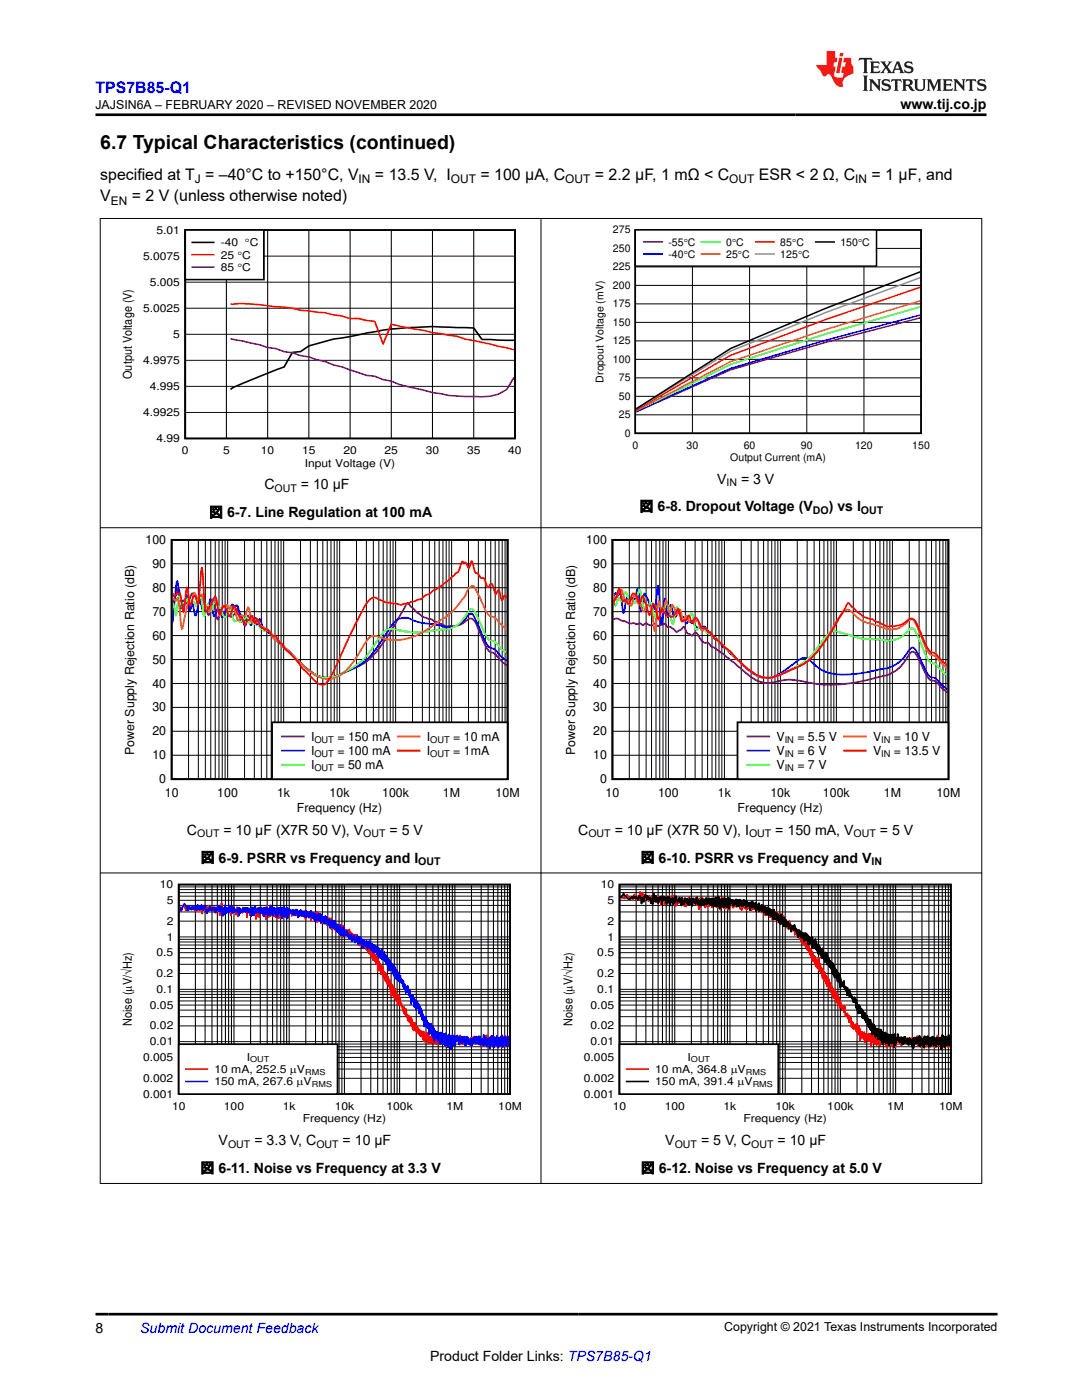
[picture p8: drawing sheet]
<svg xmlns="http://www.w3.org/2000/svg" width="216mm" height="279mm" viewBox="0 0 216 279" stroke-linecap="round" stroke-linejoin="round" font-family="sans-serif">
<defs><g id="words">
<text font-size="3.9" x="20" y="29.8">6.7 Typical Characteristics (continued)</text>
<text font-size="3.2" fill="#00f" x="19" y="18.6">TPS7B85-Q1</text>
<g font-size="3.2">
<text x="20" y="36">specified at T = –40°C to +150°C, V</text>
<text x="74.8" y="36">= 13.5 V, I</text>
<text x="95.9" y="36">= 100 µA, C</text>
<text x="118.7" y="36">= 2.2 µF, 1 mΩ &lt; C</text>
<text x="151.4" y="36">ESR &lt; 2 Ω, C</text>
<text x="173.9" y="36">= 1 µF, and</text>
<text x="20" y="40.2">V</text>
<text x="26.3" y="40.2">= 2 V (unless otherwise noted)</text>
</g>
<g font-size="2.8">
<text x="179.7" y="21.7">www.tij.co.jp</text>
<text x="52.7" y="97.7">C</text>
<text x="60" y="97.7">= 10 µF</text>
<text x="143.1" y="96.5">V</text>
<text x="147.9" y="96.5">= 3 V</text>
<text x="41.7" y="103.2">図 6-7. Line Regulation at 100 mA</text>
<text x="127.6" y="102.1">図 6-8. Dropout Voltage (V</text>
<text x="165.4" y="102.1">) vs I</text>
<text x="37.3" y="166.6">C</text>
<text x="44.6" y="166.6">= 10 µF (X7R 50 V), V</text>
<text x="77.7" y="166.6">= 5 V</text>
<text x="115.4" y="166.6">C</text>
<text x="122.7" y="166.6">= 10 µF (X7R 50 V), I</text>
<text x="154.7" y="166.6">= 150 mA, V</text>
<text x="175.6" y="166.6">= 5 V</text>
<text x="40" y="172.1">図 6-9. PSRR vs Frequency and I</text>
<text x="127.8" y="172.1">図 6-10. PSRR vs Frequency and V</text>
<text x="43.6" y="228.5">V</text>
<text x="50.8" y="228.5">= 3.3 V, C</text>
<text x="68.4" y="228.5">= 10 µF</text>
<text x="132.7" y="228.5">V</text>
<text x="139.9" y="228.5">= 5 V, C</text>
<text x="155.1" y="228.5">= 10 µF</text>
<text x="40" y="234.1">図 6-11. Noise vs Frequency at 3.3 V</text>
<text x="127.8" y="234.1">図 6-12. Noise vs Frequency at 5.0 V</text>
<text x="19" y="266">8</text>
<text x="85.8" y="271.7">Product Folder Links: TPS7B85-Q1</text>
</g>
<text font-size="2.8" fill="#00f" x="28" y="266">Submit Document Feedback</text>
<g font-size="2.5">
<text x="19" y="21.8">JAJSIN6A – FEBRUARY 2020 – REVISED NOVEMBER 2020</text>
<text x="29" y="108.6">100</text>
<text x="30.4" y="113.3">90</text>
<text x="117" y="108.6">100</text>
<text x="118.4" y="113.3">90</text>
<text x="30.4" y="118.1">80</text>
<text x="118.4" y="118.1">80</text>
<text x="30.4" y="122.9">70</text>
<text x="118.4" y="122.9">70</text>
<text x="30.4" y="127.7">60</text>
<text x="118.4" y="127.7">60</text>
<text x="30.4" y="137.2">40</text>
<text x="30.4" y="132.4">50</text>
<text x="118.4" y="137.2">40</text>
<text x="118.4" y="132.4">50</text>
<text x="30.4" y="142">30</text>
<text x="118.4" y="142">30</text>
<text x="30.4" y="146.8">20</text>
<text x="62.1" y="147.9">I</text>
<text x="67.3" y="147.9">= 150 mA</text>
<text x="85.2" y="147.9">I</text>
<text x="90.4" y="147.9">= 10 mA</text>
<text x="118.4" y="146.8">20</text>
<text x="154.9" y="147.9">V</text>
<text x="159.1" y="147.9">= 5.5 V</text>
<text x="174.2" y="147.9">V</text>
<text x="178.4" y="147.9">= 10 V</text>
<text x="26.8" y="150.7" transform="rotate(-90 26.8 150.7)">Power Supply Rejection Ratio (dB)</text>
<text x="30.4" y="151.5">10</text>
<text x="62.1" y="150.7">I</text>
<text x="62.1" y="153.5">I</text>
<text x="67.3" y="150.7">= 100 mA</text>
<text x="67.3" y="153.5">= 50 mA</text>
<text x="85.2" y="150.7">I</text>
<text x="90.4" y="150.7">= 1mA</text>
<text x="114.7" y="150.7" transform="rotate(-90 114.7 150.7)">Power Supply Rejection Ratio (dB)</text>
<text x="118.4" y="151.5">10</text>
<text x="154.9" y="150.7">V</text>
<text x="154.9" y="153.5">V</text>
<text x="159.1" y="150.7">= 6 V</text>
<text x="159.1" y="153.5">= 7 V</text>
<text x="174.2" y="150.7">V</text>
<text x="178.4" y="150.7">= 13.5 V</text>
<text x="31.8" y="156.3">0</text>
<text x="32.9" y="159.1">10</text>
<text x="43.4" y="159.1">100</text>
<text x="55.3" y="159.1">1k</text>
<text x="59.2" y="162">Frequency (Hz)</text>
<text x="65.8" y="159.1">10k</text>
<text x="76.3" y="159.1">100k</text>
<text x="88.4" y="159.1">1M</text>
<text x="98.9" y="159.1">10M</text>
<text x="119.7" y="156.3">0</text>
<text x="120.8" y="159.1">10</text>
<text x="131.3" y="159.1">100</text>
<text x="143.2" y="159.1">1k</text>
<text x="147.2" y="162">Frequency (Hz)</text>
<text x="153.7" y="159.1">10k</text>
<text x="164.2" y="159.1">100k</text>
<text x="176.3" y="159.1">1M</text>
<text x="186.8" y="159.1">10M</text>
<text x="144.5" y="265.7">Copyright © 2021 Texas Instruments Incorporated</text>
</g>
<g font-size="2.4">
<text x="22.1" y="40.8">EN</text>
<text x="38.9" y="36.6">J</text>
<text x="71.6" y="36.6">IN</text>
<text x="90" y="36.6">OUT</text>
<text x="112.8" y="36.6">OUT</text>
<text x="145.5" y="36.6">OUT</text>
<text x="170.6" y="36.6">IN</text>
<text x="26.3" y="75.6" transform="rotate(-90 26.3 75.6)">Output Voltage (V)</text>
<text x="26.3" y="204.8" transform="rotate(-90 26.3 204.8)">Noise (PV/óHz)</text>
<text x="114.2" y="204.8" transform="rotate(-90 114.2 204.8)">Noise (PV/óHz)</text>
</g>
<g font-size="2.2">
<text x="31.2" y="46.6">5.01</text>
<text x="28.6" y="51.8">5.0075</text>
<text x="44.1" y="49.1">-40 qC</text>
<text x="44.1" y="51.6">25 qC</text>
<text x="29.9" y="57">5.005</text>
<text x="44.1" y="54.1">85 qC</text>
<text x="28.6" y="62.2">5.0025</text>
<text x="34.6" y="67.4">5</text>
<text x="28.6" y="72.6">4.9975</text>
<text x="29.9" y="77.8">4.995</text>
<text x="28.6" y="83">4.9925</text>
<text x="31.2" y="88.2">4.99</text>
<text x="36.3" y="90.7">0</text>
<text x="44.5" y="90.7">5</text>
<text x="52.1" y="90.7">10</text>
<text x="60.3" y="90.7">15</text>
<text x="60.8" y="93.1">Input Voltage (V)</text>
<text x="68.5" y="90.7">20</text>
<text x="76.8" y="90.7">25</text>
<text x="85" y="90.7">30</text>
<text x="93.2" y="90.7">35</text>
<text x="101.4" y="90.7">40</text>
<text x="31.9" y="177.2">10</text>
<text x="119.9" y="177.2">10</text>
<text x="33.3" y="184.5">2</text>
<text x="33.3" y="180.4">5</text>
<text x="121.2" y="184.5">2</text>
<text x="121.2" y="180.4">5</text>
<text x="31.2" y="190.8">0.5</text>
<text x="33.3" y="187.7">1</text>
<text x="119.2" y="190.8">0.5</text>
<text x="121.2" y="187.7">1</text>
<text x="31.2" y="195">0.2</text>
<text x="119.2" y="195">0.2</text>
<text x="29.9" y="201.3">0.05</text>
<text x="31.2" y="198.1">0.1</text>
<text x="117.9" y="201.3">0.05</text>
<text x="119.2" y="198.1">0.1</text>
<text x="29.9" y="208.6">0.01</text>
<text x="29.9" y="205.5">0.02</text>
<text x="117.9" y="208.6">0.01</text>
<text x="117.9" y="205.5">0.02</text>
<text x="28.6" y="215.9">0.002</text>
<text x="28.6" y="211.7">0.005</text>
<text x="42.8" y="214.1">10 mA, 252.5</text>
<text x="49.2" y="211.7">I</text>
<text x="57.8" y="214.1">PV</text>
<text x="116.5" y="215.9">0.002</text>
<text x="116.5" y="211.7">0.005</text>
<text x="130.7" y="214.1">10 mA, 364.8</text>
<text x="137.2" y="211.7">I</text>
<text x="145.8" y="214.1">PV</text>
<text x="28.6" y="219.1">0.001</text>
<text x="34.3" y="221.5">10</text>
<text x="42.8" y="216.6">150 mA, 267.6 PV</text>
<text x="44.7" y="221.5">100</text>
<text x="56.4" y="221.5">1k</text>
<text x="66.8" y="221.5">10k</text>
<text x="77.1" y="221.5">100k</text>
<text x="89.1" y="221.5">1M</text>
<text x="99.4" y="221.5">10M</text>
<text x="116.5" y="219.1">0.001</text>
<text x="122.3" y="221.5">10</text>
<text x="130.7" y="216.6">150 mA, 391.4 PV</text>
<text x="132.6" y="221.5">100</text>
<text x="144.4" y="221.5">1k</text>
<text x="154.7" y="221.5">10k</text>
<text x="165.1" y="221.5">100k</text>
<text x="177" y="221.5">1M</text>
<text x="187.4" y="221.5">10M</text>
<text x="60.4" y="224">Frequency (Hz)</text>
<text x="148.3" y="224">Frequency (Hz)</text>
</g>
<g font-size="2.1">
<text x="122.3" y="46.6">275</text>
<text x="122.3" y="54">225</text>
<text x="122.3" y="50.3">250</text>
<text x="133.4" y="49">-55qC</text>
<text x="133.4" y="51.4">-40qC</text>
<text x="144.9" y="49">0qC</text>
<text x="144.9" y="51.4">25qC</text>
<text x="155.7" y="49">85qC</text>
<text x="155.7" y="51.4">125qC</text>
<text x="167.7" y="49">150qC</text>
<text x="122.3" y="57.6">200</text>
<text x="122.3" y="65">150</text>
<text x="122.3" y="61.3">175</text>
<text x="122.3" y="68.7">125</text>
<text x="120.4" y="76.3" transform="rotate(-90 120.4 76.3)">Dropout Voltage (mV)</text>
<text x="122.3" y="72.4">100</text>
<text x="123.5" y="76.1">75</text>
<text x="123.5" y="83.5">25</text>
<text x="123.5" y="79.8">50</text>
<text x="124.7" y="87.2">0</text>
<text x="126.2" y="89.6">0</text>
<text x="137" y="89.6">30</text>
<text x="148.4" y="89.6">60</text>
<text x="159.8" y="89.6">90</text>
<text x="170.6" y="89.6">120</text>
<text x="182" y="89.6">150</text>
<text x="145.7" y="92">Output Current (mA)</text>
<text x="54.8" y="98.2">OUT</text>
<text x="145" y="97.1">IN</text>
<text x="162.2" y="102.6">DO</text>
<text x="171.8" y="102.6">OUT</text>
<text x="39.3" y="167.1">OUT</text>
<text x="72.5" y="167.1">OUT</text>
<text x="117.4" y="167.1">OUT</text>
<text x="149.5" y="167.1">OUT</text>
<text x="170.3" y="167.1">OUT</text>
<text x="83.5" y="172.7">OUT</text>
<text x="173.9" y="172.7">IN</text>
<text x="45.5" y="229.1">OUT</text>
<text x="63.1" y="229.1">OUT</text>
<text x="134.6" y="229.1">OUT</text>
<text x="149.9" y="229.1">OUT</text>
</g>
<g font-size="1.9">
<text x="62.8" y="148.3">OUT</text>
<text x="85.8" y="148.3">OUT</text>
<text x="156.6" y="148.3">IN</text>
<text x="175.8" y="148.3">IN</text>
<text x="62.8" y="151.1">OUT</text>
<text x="62.8" y="153.9">OUT</text>
<text x="85.8" y="151.1">OUT</text>
<text x="156.6" y="151.1">IN</text>
<text x="156.6" y="153.9">IN</text>
<text x="175.8" y="151.1">IN</text>
</g>
<g font-size="1.6">
<text x="49.9" y="212">OUT</text>
<text x="60.9" y="214.5">RMS</text>
<text x="137.9" y="212">OUT</text>
<text x="148.9" y="214.5">RMS</text>
<text x="62.2" y="217">RMS</text>
<text x="150.2" y="217">RMS</text>
</g>
</g></defs>
<path d="M37 45.9h65.8v41.6h-65.8zM102.6 67.9l-6.4-.1-1.7-2.3a109.8 109.8 0 0 0-14.8 0l-3.3 .4-6.5 1.3a35.1 35.1 0 0 0-8.3 1.8l-1.6 1.2-1.7 .1-1.6 2.9-8.2 3.3-2.2 .9-.3 .3" fill="none" stroke="#000" stroke-width=".33"/>
<g fill="none" stroke="#000" stroke-width=".2">
<path d="M37 56.3h65.8M37 51.1h65.8M45.2 45.9v41.6M53.4 45.9v41.6M61.6 45.9v41.6M69.9 45.9v41.6M78.1 45.9v41.6M86.3 45.9v41.6M94.5 45.9v41.6M37 77.1h65.8M37 71.9h65.8M37 66.7h65.8"/>
<path d="M37 61.5h65.8M37 82.3h65.8"/>
</g>
<path d="M46 60.6l.2 .1a33.9 33.9 0 0 1 8.9 .5l1.6 .1 1.6 .2 1.7 .4 4.9 .5 1.7 .4 1.6 .2 1.7 .6h1.6l1.6 .4 1.7 .1 1.6 4.6 1.7-4 8.2 1.7 4.9 .7 1.7 .6 4.9 1 4.8 1.1" fill="none" stroke="#f00" stroke-width=".33"/>
<path d="M46 67.6l5.8 1.2 1.6 .6 1.7 .2 1.6 .6 1.6 .2 1.7 .6 1.6 .2 1.7 .6 1.6 .4 1.7 .6 1.6 .4 4.9 1.7 1.7 .2 1.6 .7 1.7 .3a33.8 33.8 0 0 0 6.6 1.8 40 40 0 0 0 13.1 1.2l1.7-.4 1.6-1 1.5-2.4" fill="none" stroke="#7f007f" stroke-width=".33"/>
<path d="M37 45.9h15.7v9.9h-15.7z" fill-rule="evenodd" fill="#fff"/>
<path d="M37 45.9h15.7v9.9h-15.7zM38.4 48.4h4.2" fill="none" stroke="#000" stroke-width=".33"/>
<path d="M38.4 50.8h4.2" fill="none" stroke="#f00" stroke-width=".33"/>
<path d="M38.4 53.3h4.2" fill="none" stroke="#7f007f" stroke-width=".33"/>
<path d="M118.4 45h67.1v47.4h-67.1z" fill-rule="evenodd" fill="#fff"/>
<path d="M126.8 45.9h57v40.6h-57zM183.6 54.2l-18.8 7.3-19 8.1-18.9 12" fill="none" stroke="#000" stroke-width=".3"/>
<g fill="none" stroke="#000" stroke-width=".2">
<path d="M126.8 57h57M126.8 53.3h57M126.8 49.6h57M138.2 45.9v40.6M149.6 45.9v40.6M161 45.9v40.6M172.4 45.9v40.6M126.8 79.1h57M126.8 75.4h57M126.8 71.7h57M126.8 68h57M126.8 64.3h57"/>
<path d="M126.8 60.6h57M126.8 82.8h57"/>
</g>
<path d="M183.6 63.4l-18.8 4.9-19 5.5-18.9 8.4" fill="none" stroke="#7f007f" stroke-width=".3"/>
<path d="M183.6 62.9l-18.8 5-19 5.6-18.9 8.7" fill="none" stroke="#00f" stroke-width=".3"/>
<path d="M183.6 61.2l-18.8 5.4-19 6.1-18.9 9.3" fill="none" stroke="#01ff00" stroke-width=".3"/>
<path d="M183.6 60l-18.8 5.8-19 6.4-18.9 9.8" fill="none" stroke="#ff6500" stroke-width=".3"/>
<path d="M183.6 57.3l-18.8 6.5-19 7.1-18.9 10.9" fill="none" stroke="#f00" stroke-width=".3"/>
<path d="M183.6 55.4l-18.8 7-19 7.7-18.9 11.6" fill="none" stroke="#919191" stroke-width=".3"/>
<path d="M126.8 45.9h48.1v7.2h-48.1z" fill-rule="evenodd" fill="#fff"/>
<path d="M126.8 45.9h48.1v7.2h-48.1zM162.8 48.3h3.7" fill="none" stroke="#000" stroke-width=".3"/>
<path d="M128.5 48.3h3.6" fill="none" stroke="#7f007f" stroke-width=".3"/>
<path d="M128.5 50.7h3.6" fill="none" stroke="#00f" stroke-width=".3"/>
<path d="M140 48.3h3.7" fill="none" stroke="#01ff00" stroke-width=".3"/>
<path d="M140 50.7h3.7" fill="none" stroke="#ff6500" stroke-width=".3"/>
<path d="M150.8 48.3h3.7" fill="none" stroke="#f00" stroke-width=".3"/>
<path d="M150.8 50.7h3.7" fill="none" stroke="#919191" stroke-width=".3"/>
<path d="M24.4 106.7h79.2v55.8h-79.2z" fill-rule="evenodd" fill="#fff"/>
<path d="M34.3 107.7h67v47.8h-67z" fill="none" stroke="#000" stroke-width=".36"/>
<g fill="none" stroke="#000" stroke-width=".2">
<path d="M34.3 117.3h67M34.3 112.5h67M37.6 107.7v47.8M39.6 107.7v47.8M41 107.7v47.8M42.1 107.7v47.8M42.9 107.7v47.8M43.7 107.7v47.8M44.3 107.7v47.8M44.9 107.7v47.8M45.4 107.7v47.8M48.8 107.7v47.8"/>
<path d="M50.8 107.7v47.8M52.1 107.7v47.8M53.2 107.7v47.8M54.1 107.7v47.8M54.9 107.7v47.8M55.5 107.7v47.8M56.1 107.7v47.8M56.6 107.7v47.8M60 107.7v47.8M61.9 107.7v47.8M63.3 107.7v47.8M64.4 107.7v47.8"/>
<path d="M65.3 107.7v47.8M66 107.7v47.8M66.7 107.7v47.8M67.3 107.7v47.8M67.8 107.7v47.8M71.1 107.7v47.8M73.1 107.7v47.8M74.5 107.7v47.8M75.6 107.7v47.8M76.5 107.7v47.8M77.2 107.7v47.8M77.9 107.7v47.8"/>
<path d="M78.4 107.7v47.8M78.9 107.7v47.8M82.3 107.7v47.8M84.3 107.7v47.8M85.7 107.7v47.8M86.8 107.7v47.8M87.6 107.7v47.8M88.4 107.7v47.8M89 107.7v47.8M89.6 107.7v47.8M90.1 107.7v47.8M93.5 107.7v47.8"/>
<path d="M95.4 107.7v47.8M96.8 107.7v47.8M97.9 107.7v47.8M98.8 107.7v47.8M99.6 107.7v47.8M100.2 107.7v47.8M100.8 107.7v47.8M34.3 136.4h67M34.3 131.6h67M34.3 126.8h67M34.3 122.1h67M34.3 150.7h67"/>
<path d="M34.3 145.9h67M34.3 141.2h67"/>
</g>
<path d="M34.4 120.8l.4-1.3 .8-2.1 .2 .3a4.3 4.3 0 0 0 .6 2.3l.4-.3 .6 .9 .4-.6a2 2 0 0 1 .6-1.6l.7 .4 .5 1.6 .2-.1 .5-1.4 1.3 3.9 .2-.3a3 3 0 0 1 .7-1.9l.3 .4 .5 2.4 .2 .3 .5-2 .1-.1a1.82 1.82 0 0 0 1.7 1.4l.4 .1h.1l.5-.6 .5-1 .7 2.4 .2 .2 .3-.4 .3 .2 .2-.1 .5-1 .7 1.4 .6-1 .4 .3 .5 1a.81 .81 0 0 0 .6 .9l.4-.1 .3 .4a.78 .78 0 0 0 .9 .5l.1 .2a3.7 3.7 0 0 0 1.7 1.8l.7 .8a9.9 9.9 0 0 1 2.8 2.6l2.4 2.1a5.6 5.6 0 0 0 4.2 1.5l1.6-.4 3.7-1.6a12.7 12.7 0 0 0 5.7-5.4l1.9-2.9 2.5-4.5 .2-.1 .1 .1 .5 .7 .5 .4a5 5 0 0 0 3.5 2.1l.7 .4 .7 .2a4.5 4.5 0 0 0 4.2 .6l1.1-.7a1.16 1.16 0 0 1 1.9-.3l.3 .5a32 32 0 0 0 2.7 5.7l.2 .1a2.82 2.82 0 0 1 2 1.5l1.3 1.2" fill="none" stroke="#7f007f" stroke-width=".36"/>
<path d="M34.4 124.3l.7-7 .2-1.3h.1l.7 5.4 .3-.5a1.59 1.59 0 0 0 .7-1.6l.2-.5 .6 3 .4-1.1 .1-.2 .5 2.3h.2l.7-3h.2l.5 2.1 .1 .1 .4-.7 .3 .7h.2l.5-2.5 .1 .3 .5 3.1 .2 .1 .2-.3a1.85 1.85 0 0 1 .6-1.4l.7 1.9h.2l.7-1.4 .3-.1a.84 .84 0 0 0 .7-.9l.1-.2 .5 .4 .4-.2a2 2 0 0 1 .6 1.5l.5 1 .5 1.6 .2-.1 .3-1 .2-.1 .5 1 .7-.8 .5 .8 .6-1.2 .7 2.1 .2 .2 .2-.1a.56 .56 0 0 1 .6 .5l2.2 2.1 .8 .6 1.7 1.8 3.2 2.9a5.8 5.8 0 0 0 7.4 .6l2.2-1a13.1 13.1 0 0 0 5.3-5.6l.2-.2a11.5 11.5 0 0 1 3-3.9 3.3 3.3 0 0 1 3.2 .4l1.5 .4 3.2 .4a4.6 4.6 0 0 0 5.2-.9l.1-.1a2.25 2.25 0 0 1 1.4-1.2l.3 .2 .5 1a29.6 29.6 0 0 0 2.7 5.5l.2 .1a2.75 2.75 0 0 1 2 1.5l1.3 1" fill="none" stroke="#00f" stroke-width=".36"/>
<path d="M34.4 121l.2-.6 .5 2.5 .7-3.9 .5 2.3 .1 .2 1.2-2.1 .5 .7h.5l.5 .8 .2-.1 .5-1.7 .2-.2 .8 4.1 .5-2.2 .2-.2 .5 1.5a2.62 2.62 0 0 0 .6-1.7l.4-.7 .1 .1 1.2 2.4a.95 .95 0 0 0 .7 1l.8-2.3 .4 1.1a3.8 3.8 0 0 0 .6 2l.7-.2 .5 .3a.78 .78 0 0 1 .8-.5l.4-.5h.1l.5 1.3 .5-.3 .5 .5 .5-.5a2.93 2.93 0 0 0 1.4 1.8 1.18 1.18 0 0 1 1.7 .8l1 1.1a3.7 3.7 0 0 1 1.5 1.6l.5 .4 3.8 3.6a5.5 5.5 0 0 0 7.2 .9l2.2-1.2a13.7 13.7 0 0 0 4.7-5.3l.5-.7a2.81 2.81 0 0 1 3.9-1.3l3.7 .4 4.1-.5a5.9 5.9 0 0 0 5.9-3.6 .68 .68 0 0 1 .7-.6 .68 .68 0 0 1 .7 .6l1.6 3.6a3 3 0 0 0 1.7 2.2 3 3 0 0 1 1.9 1.5l1.1 .9" fill="none" stroke="#01ff00" stroke-width=".36"/>
<path d="M34.4 119.6l.2-.2h.2l.3 .5 .3-.6 .2 .1 .7 6.1 .1-.1 1-4.8 .2-.4 .5 .5 .7-2.5 .5 1.3h.2l.6-.8 .2-.1 .7 2.7 .3-.2 .2 .1 .3 .9 .2-.1 .5-2.5 .8 1 .5 2.5 .2-.2 .5-1.8 .3 .3 .5-.6 .5 .8 .5-.5 .2 .1 1 2.7 .2-.1 .3-.7a.39 .39 0 0 1 .7 .1l.3-.4 .5-1.5 .2 .1 .6 3.1 .5-.7h.2l.8 .9a.78 .78 0 0 0 .9 .6l.2 .2a.75 .75 0 0 0 .8 .5l.7 1.1a2.13 2.13 0 0 0 1.3 1 7.6 7.6 0 0 0 2.2 2.2l.8 1 2.7 2.5a5.4 5.4 0 0 0 5.5 1.5 11 11 0 0 0 4.9-5.1l1-1.7a2.29 2.29 0 0 1 1.8-1.5l3.6 .8h1.6l1.9-.4 1.8-.7 1-.5 4.7-3.2a16.2 16.2 0 0 0 4.4-5.5l.7-.5 .3 .1 1.7 3.4a4.5 4.5 0 0 0 1.6 2.6 2.93 2.93 0 0 1 2.1 1.6l1.1 1.1" fill="none" stroke="#ff6500" stroke-width=".36"/>
<path d="M34.4 118.4l.4 .6 .5-.4 .5-.1 .1 .1 .7 3.6 .7-5 .1 .3 .5 3.4 .2-.2a2.9 2.9 0 0 1 .7-1.8l.3 .5 .4 1.2 .1-.2 .7-7.1 .2 1.3a37 37 0 0 0 .6 7.5l1.9-3.1 .8 3.6 .8-1.7a1.25 1.25 0 0 1 .7 1.1l.5 .9 .8-2 .2 .1 .9 1.9 .6 .5 .5 1.4 .7-1a.96 .96 0 0 0 .7-.9h.1l.5 1.5 .5-.9 .2 .2a2.15 2.15 0 0 0 1.4 1.9h.5l.1 .1a1.43 1.43 0 0 0 1.4 1.2l.8 1.1 .7 .6a6.1 6.1 0 0 0 1.8 2.1l.7 .7a21.2 21.2 0 0 0 3.5 4.1l.5 .5a1.56 1.56 0 0 0 1.6 .7 1.56 1.56 0 0 0 1.3-1.2l5.3-11.3a17.8 17.8 0 0 1 2.9-4.7 1.23 1.23 0 0 1 1.6 .1 11.3 11.3 0 0 0 3.9 1l.7 .1 1.2-.2 1-.5a5.2 5.2 0 0 0 2.6-1.3 2.3 2.3 0 0 0 1.5-.9l1.5-.9 3.2-2.6a1.83 1.83 0 0 0 .7-1.5l.3-.7 .7 .2 .7 1.1 .5-1.4 .2 .1 .5 2 .1 .3h.4l.3 .4a.65 .65 0 0 0 .8 .6l.4 .4a1.91 1.91 0 0 0 .6 1.4l.5-.7h.2l.8 2.1 .6-.9 .1 .2 .5 1.9 .7-1 .3 .6" fill="none" stroke="#f00" stroke-width=".36"/>
<path d="M54.3 144.2h47v11.3h-47z" fill-rule="evenodd" fill="#fff"/>
<path d="M54.3 144.2h47v11.3h-47z" fill="none" stroke="#000" stroke-width=".36"/>
<path d="M56.3 147h4.3" fill="none" stroke="#7f007f" stroke-width=".36"/>
<path d="M56.3 149.8h4.3" fill="none" stroke="#00f" stroke-width=".36"/>
<path d="M56.3 152.6h4.3" fill="none" stroke="#01ff00" stroke-width=".36"/>
<path d="M79.4 147h4.3" fill="none" stroke="#ff6500" stroke-width=".36"/>
<path d="M79.4 149.8h4.3" fill="none" stroke="#f00" stroke-width=".36"/>
<path d="M112.4 106.7h79.1v55.8h-79.1z" fill-rule="evenodd" fill="#fff"/>
<path d="M122.2 107.7h67v47.8h-67z" fill="none" stroke="#000" stroke-width=".36"/>
<g fill="none" stroke="#000" stroke-width=".2">
<path d="M122.2 117.3h67M122.2 112.5h67M125.6 107.7v47.8M127.5 107.7v47.8M128.9 107.7v47.8M130 107.7v47.8M130.9 107.7v47.8M131.6 107.7v47.8M132.3 107.7v47.8M132.9 107.7v47.8M133.4 107.7v47.8M136.7 107.7v47.8"/>
<path d="M138.7 107.7v47.8M140.1 107.7v47.8M141.2 107.7v47.8M142.1 107.7v47.8M142.8 107.7v47.8M143.5 107.7v47.8M144 107.7v47.8M144.6 107.7v47.8M147.9 107.7v47.8M149.9 107.7v47.8M151.3 107.7v47.8M152.4 107.7v47.8"/>
<path d="M153.2 107.7v47.8M154 107.7v47.8M154.6 107.7v47.8M155.2 107.7v47.8M155.7 107.7v47.8M159.1 107.7v47.8M161.1 107.7v47.8M162.4 107.7v47.8M163.5 107.7v47.8M164.4 107.7v47.8M165.2 107.7v47.8M165.8 107.7v47.8"/>
<path d="M166.4 107.7v47.8M166.9 107.7v47.8M170.3 107.7v47.8M172.2 107.7v47.8M173.6 107.7v47.8M174.7 107.7v47.8M175.6 107.7v47.8M176.3 107.7v47.8M177 107.7v47.8M177.6 107.7v47.8M178.1 107.7v47.8M181.4 107.7v47.8"/>
<path d="M183.4 107.7v47.8M184.8 107.7v47.8M185.9 107.7v47.8M186.8 107.7v47.8M187.5 107.7v47.8M188.2 107.7v47.8M188.7 107.7v47.8M122.2 136.4h67M122.2 131.6h67M122.2 126.8h67M122.2 122.1h67M122.2 150.7h67"/>
<path d="M122.2 145.9h67M122.2 141.2h67"/>
</g>
<path d="M122.4 123.6a1.41 1.41 0 0 1 1.6 .3l1 .2a1.79 1.79 0 0 0 1.6 .3l.5 .2 .6-.2 .4 .2a.44 .44 0 0 0 .6-.2h.2a1.4 1.4 0 0 0 1.8 .1l.4 .3a.45 .45 0 0 0 .7-.1l.6-.2a.6 .6 0 0 1 .7 .5l.2 .1a1.62 1.62 0 0 1 1.5 .8l.3 .2 .8-.5 .5-.5 .6 1a.6 .6 0 0 0 .6 .4l.5 .4 .5-.6a.52 .52 0 0 1 .7 .4 2.41 2.41 0 0 0 1.5 1.6h.2a1.16 1.16 0 0 1 1 .8l.5 .1 1.8 1.3 4.9 4.1a6.2 6.2 0 0 0 6.7 1.2l2-.1 5.4 .8 3.1 .1 4.1-.4 5-1.1a7.4 7.4 0 0 0 5.9-4.4l.1-.2a.7 .7 0 0 1 .8-.4 .7 .7 0 0 1 .6 .6l1.5 3.1a3.8 3.8 0 0 0 1.5 2 1.78 1.78 0 0 1 1.7 1.1l1.5 1.3" fill="none" stroke="#7f007f" stroke-width=".36"/>
<path d="M122.4 119.1l.5-.8 .5 .6 .3-.6 .2 .4 .5 3.7 .1-.2 .5-2.9 .6 1.1 .5-1.1 .1-.1 .4 .4 .1-.1 .5-2 .2 .5 .5 4.1 .2-.4 .5-3.3 .1 .1 .5 1 .5 1.6 .5-.7 .4 1.1 .1-.1 .6-4.5 .1 .3 .5 7.2 .2 .3 .5-5.2h.2l.5 3.6 .5-2.4 .1 .1 .5 2.2 .2 .2a1.04 1.04 0 0 0 .7-.9l.1-.2 .2 .2a1.49 1.49 0 0 0 .8 1l.6 1.1 .5-.5 .5 .4 .5 .2a1.25 1.25 0 0 0 2 .5l1.3 1.5a3.8 3.8 0 0 1 1.7 1.7l.8 1 .7 .4 4 3.9a5.5 5.5 0 0 0 4.2 1.8 9.7 9.7 0 0 0 4.7-2.5 5.5 5.5 0 0 1 2.7-1.5l.7 .3 .6 .5a9 9 0 0 0 8.2 2.4l1.9-.2 3.5-.7a7.3 7.3 0 0 0 6-4l.5-.4a2.54 2.54 0 0 1 1.4 1.8l1 2.1a2.92 2.92 0 0 0 1.7 2.1 3.7 3.7 0 0 1 2 1.6l1 .7" fill="none" stroke="#00f" stroke-width=".36"/>
<path d="M122.4 119.8l.3 1h.2l.5-1.4 .2-.1 .4 .8 .7-1.9a1.3 1.3 0 0 1 .7 1.3l.5 1.4 .5-.7 .5 .1 .7-2.7 .3 1.1a5.5 5.5 0 0 0 .7 2.7l.1-.2a.61 .61 0 0 1 .7-.5l.3-.4h.2l.7 3.1 .1-.2 .4-1.6 .3-.8 .9 .9 .8-1.1a3.1 3.1 0 0 1 .7 2l.3 1.7 .2 .2 .1-.4a7.6 7.6 0 0 1 .7-3l1.2 2.5 .1 .1 .6-.6h.5l.5-.7 .3 .7 .5 2.4 .2 .3 .5-.6 .3 .1a.64 .64 0 0 0 .8 .5l.4 .3a.68 .68 0 0 0 .8 .4l.5 .6a2.72 2.72 0 0 1 1.4 1.2l5.3 5.1a5.6 5.6 0 0 0 5.5 1.7l4.6-2.1a12.1 12.1 0 0 0 4.8-4.9l.9-1a2.12 2.12 0 0 1 3-.8l4.2 1.1 3.5 .2a5.5 5.5 0 0 0 6-2l.5-.2a3.6 3.6 0 0 1 1.4 2.1l1 2.5a4.5 4.5 0 0 0 1.5 2.3 3.2 3.2 0 0 1 2 1.6l1.2 .9" fill="none" stroke="#01ff00" stroke-width=".36"/>
<path d="M122.4 118.5l.3 1.3 1.2-2.1h.1l.2 .4a3.7 3.7 0 0 0 .7 2l.3-.3h.2l.5 1 .2-.2 .5-1.9h.1l.5 1.6 .5 .3 .5 1.3 .2 .2 .2-.2 .5-1.1h.3a1.31 1.31 0 0 1 .7 1.1l.5 4 .1 .1 .7-6.1 .2 .1 .5 2.2 .2 .1 .6-2.6 .7 2.6 .5-1.5h.2l.6 1.8 .2 .1 .5-1.1 .2 .2 .5 2.2h.1l.6-1.1 .6 1.2a.47 .47 0 0 1 .5-.2 .47 .47 0 0 1 .4 .3h.1l.5-.5 .4 .7a1.71 1.71 0 0 0 .6 1.4l.5-.5a1.04 1.04 0 0 1 .7 .9l.2 .2a.68 .68 0 0 1 .8 .7l.4 .3 .3 .1a4.5 4.5 0 0 0 1.7 1.6l3.5 3.6 1.2 1a5.7 5.7 0 0 0 4.8 1.5l4.9-2.1a12 12 0 0 0 5.5-5.2l1-1.6a14.5 14.5 0 0 1 3.2-4.6 1.59 1.59 0 0 1 1.7 .9 7.1 7.1 0 0 0 4.2 2.1l.5 .2a4.7 4.7 0 0 0 6.2-1l.3-.3a.85 .85 0 0 1 1 .9l1.7 4a4.1 4.1 0 0 0 1.5 2.2 3.7 3.7 0 0 1 2 1.7l1.2 .9" fill="none" stroke="#ff6500" stroke-width=".36"/>
<path d="M122.4 120.8l.3-1.3 .9-2.1 .1 .3a4.3 4.3 0 0 0 .7 2.3l.3-.3 .7 .9 .3-.6a2 2 0 0 1 .7-1.6l.7 .4 .5 1.6 .1-.1 .5-1.4 1.4 3.9 .1-.3a3 3 0 0 1 .7-1.9l.3 .4 .6 2.4 .1 .3 .5-2 .2-.1a1.82 1.82 0 0 0 1.7 1.4l.3 .1h.2l.5-.6 .5-1 .6 2.4 .2 .2 .3-.4 .4 .2 .2-.1 .5-1 .6 1.4 .7-1 .3 .3 .5 1a.81 .81 0 0 0 .7 .9l.3-.1 .4 .4a.78 .78 0 0 0 .8 .5l.2 .2a3.7 3.7 0 0 0 1.7 1.8l.6 .8a9.9 9.9 0 0 1 2.9 2.6l2.3 2.1a5.6 5.6 0 0 0 4.2 1.5l1.7-.4 3.7-1.6a12.7 12.7 0 0 0 5.7-5.4l1.8-2.9 2.5-4.5 .2-.1 .2 .1 .5 .7 .5 .4a5 5 0 0 0 3.5 2.1l.7 .4 .6 .2a4.5 4.5 0 0 0 4.2 .6l1.2-.7a1.16 1.16 0 0 1 1.8-.3l.4 .5a32 32 0 0 0 2.7 5.7l.1 .1a2.82 2.82 0 0 1 2 1.5l1.4 1.2" fill="none" stroke="#f00" stroke-width=".36"/>
<path d="M147.2 144.2h42v11.3h-42z" fill-rule="evenodd" fill="#fff"/>
<path d="M147.2 144.2h42v11.3h-42z" fill="none" stroke="#000" stroke-width=".36"/>
<path d="M149.1 147h4.4" fill="none" stroke="#7f007f" stroke-width=".36"/>
<path d="M149.1 149.8h4.4" fill="none" stroke="#00f" stroke-width=".36"/>
<path d="M149.1 152.6h4.4" fill="none" stroke="#01ff00" stroke-width=".36"/>
<path d="M168.4 147h4.4" fill="none" stroke="#ff6500" stroke-width=".36"/>
<path d="M168.4 149.8h4.4" fill="none" stroke="#f00" stroke-width=".36"/>
<path d="M35.7 176.5h66.1v41.8h-66.1z" fill="none" stroke="#000" stroke-width=".33"/>
<g fill="none" stroke="#000" stroke-width=".2">
<path d="M35.7 179.7h66.1M35.7 178.8h66.1M35.7 178.1h66.1M35.7 177.5h66.1M35.7 177h66.1M39 176.5v41.8M40.9 176.5v41.8M42.3 176.5v41.8M43.4 176.5v41.8M44.2 176.5v41.8M45 176.5v41.8M45.6 176.5v41.8"/>
<path d="M46.2 176.5v41.8M46.7 176.5v41.8M50 176.5v41.8M51.9 176.5v41.8M53.3 176.5v41.8M54.4 176.5v41.8M55.3 176.5v41.8M56 176.5v41.8M56.6 176.5v41.8M57.2 176.5v41.8M57.7 176.5v41.8M61 176.5v41.8"/>
<path d="M63 176.5v41.8M64.3 176.5v41.8M65.4 176.5v41.8M66.3 176.5v41.8M67 176.5v41.8M67.7 176.5v41.8M68.2 176.5v41.8M68.7 176.5v41.8M72 176.5v41.8M74 176.5v41.8M75.4 176.5v41.8M76.4 176.5v41.8"/>
<path d="M77.3 176.5v41.8M78 176.5v41.8M78.7 176.5v41.8M79.2 176.5v41.8M79.7 176.5v41.8M83.1 176.5v41.8M85 176.5v41.8M86.4 176.5v41.8M87.4 176.5v41.8M88.3 176.5v41.8M89.1 176.5v41.8M89.7 176.5v41.8"/>
<path d="M90.3 176.5v41.8M90.8 176.5v41.8M94.1 176.5v41.8M96 176.5v41.8M97.4 176.5v41.8M98.5 176.5v41.8M99.3 176.5v41.8M100.1 176.5v41.8M100.7 176.5v41.8M101.3 176.5v41.8M35.7 199.8h66.1M35.7 199.1h66.1"/>
<path d="M35.7 198.5h66.1M35.7 197.9h66.1M35.7 197.4h66.1M35.7 194.3h66.1M35.7 192.4h66.1M35.7 191.1h66.1M35.7 190.1h66.1M35.7 189.3h66.1M35.7 188.6h66.1M35.7 188h66.1M35.7 187.5h66.1M35.7 187h66.1"/>
<path d="M35.7 183.8h66.1M35.7 182h66.1M35.7 180.7h66.1M35.7 215.2h66.1M35.7 213.4h66.1M35.7 212h66.1M35.7 211h66.1M35.7 210.2h66.1M35.7 209.5h66.1M35.7 208.9h66.1M35.7 208.4h66.1M35.7 207.9h66.1"/>
<path d="M35.7 204.7h66.1M35.7 202.9h66.1M35.7 201.6h66.1M35.7 200.6h66.1"/>
</g>
<path d="M35.8 181.3l.3 .6 .4-1.1 .3-.1 .3 1.1 .3-.6 .3 .4 .2-.3 .3 .2 .1-.5 .2 .2 .1-.2 .2 .6h.1l.2 .4 .2-.5 .1 .2 .3-.5 .1 .4 .1-.2 .1 .2h.2l.2 .8 .1-1.4 .1 .6 .3-.1 .1 .2 .1-.6 .2-.1 .1 1 .1-.3v.2l.1-.3 .2-.9 .1 1 .2-.8 .1 .5 .1-.3 .2 .8 .2-.9 .1 .9 .1-.8 .1 .2h.1l.1 .8 .1-1 .1 .7 .1-.8 .1 .5 .1-.4 .1 1.6 .4-2.4 .2 1.6 .1-.7v.8v-.4l.1 .2 .2-.4v.8l.2-1 .1 .6 .1-.6 .2 .9 .1-1v1l.1-1v.4l.1-.6 .1 1.1 .1-.4v.6l.1-1v.7v-.4l.1 1.2 .2-1.4v.6l.1-.3 .1 .5v-1.2l.2 1.2 .2-.5 .2 1 .2-1.6 .2 1.9 .1-1.1 .1 .6 .1-.7 .1 .5 .3-.5 .1 .4 .1-.2v.2l.2-1 .1 .8v-.4l.2 .2 .1-.5 .3 1.9v-1.4l.1 .5 .1-.9 .2 .8 .1-.7 .2 1.4v-1.4l.1 1.2 .1-.9v.6l.2-1.1 .1 1.3 .2-1.4 .1 1 .1-.6 .1 .1v.8v-.3l.1 1.3 .2-2.1 .1 1.6 .1-1.7 .1 1.4v-1.2l.1 .2v1.5l.1-1.2 .1 .7 .1-1.5v1.1l.2-1.1 .2 1.2 .1-.7v1.2l.1-1.5 .1 .6 .1-.5v1.1l.1-1.2 .1 1.2 .1-1v2l.1-2.7 .1 1.5 .1-.8 .2 1.5 .2-1.9 .1 1v-1.3l.1 2.1 .1-1.3v1.1l.1-1.1v1l.1-1.3 .1 1.5 .1-1.3v1.4l.1-1.6v.9l.1-.8 .1 1.2v-1.1l.1 1.5v-1.3l.2 .9v-.9v1.4v-1.9l.2 2 .1-1.9 .1 1.9 .1-2 .1 1.8v-1v.3v-.7l.1 .7 .1-.8v1.8l.1-1.7 .1 1.4 .1-1.6v1l.1-.9v.3l.1-.1v1.4v-1.6l.1 1.1 .1-.8v1.1l.1-1.4v.7l.1-.4v1.3l.1-1.7 .2 1.8 .1-1.9v1.4v-1.2l.1 1.2 .1-1.3v1.8l.1-1.8v1.4l.2-1.4v1.5v-1l.1 .4 .1-.5 .2 .6 .1-.7v1.1l.2-.7 .1 .2 .1-.4v.5l.1-.4v.7l.2-1.1 .1 .7v.3l.1-.6v.7l.2-1.1 .1 1 .1-.7v1l.2-.7v.3l.1-.5 .1 .4 .1-.5v.9l.1-.8 .2 .9 .1-1v.8l.1-.6v.8l.2-1.1 .2 .8v-.2l.1 1.1v-1.4v.9l.2-1.1 .1 .9v-.8l.1 .8 .1-.8 .1 1.1v-1l.1 1v-.8l.1 .8 .1-.7 .1 .3v-.7v1.7l.1-1.6 .1 1v-.7v.7l.1-.6v.6v-.5l.1 .5v-.5l.1 .1v.6l.1-.7v.6l.1-1v1.5l.1-1.5 .1 1.5v-1.2l.1 1v-.9l.1 .8v-.9v.7l.1-1.3 .1 2.2 .2-2 .1 1.7 .1-1 .1 .9 .2-.7v.7v-.8v.9l.1-1.2v1.7l.1-1.5 .1 1.5v-1.4v1v-.6l.1 .8 .1-1 .1 1.2v-1.1l.1 1.1v-1v.8l.1-.8v.8v-1.1l.1 1.4 .1-1.2v.9l.1-.5v.6v-.7l.1 1 .1-1v1.2l.1-1v.9v-.2v-1.2v1.2l.1-.8 .1 .8v-1l.1 .9v-1.1v1.3l.1-.7 .1 .9v-1.1l.2 1.1v-1.5l.1 2.3v-1.5v1.2l.1-1.1 .1 1.3 .1-1.7 .1 1.2v-.6v1l.1-1.2 .1 1.3v-1.4v1.4l.1-1.4 .1 1.8 .1-1.5 .1 1.1v-.7l.1 .9 .1-1.1v1.4l.1-1.4v1.6v-1.3l.1 1.1v-1.1v1.3l.1-1.4v1.1v-1.2l.1 1.2v-1.2v1.3l.1-1.4v1.4l.1-1.3 .1 1.5 .1-.9v.9v-.8l.1 1.9v-2.3l.2 1.2v-1v1.6v-2l.1 1.7v-1.1l.1 1.2v-1.1v.8v-.3l.1 .2 .1-.2 .1 .5v-.8l.2 .9 .1-.9v.9l.1 .2v-.6l.1 .6 .2-1.2 .2 1.3 .1-.8 .1 1.7 .1-1.5 .1 1 .1-.8v.7l.1-.5 .1 .5v-.5l.2 1.1v-1.2l.1 .7 .1-.6 .1 .5v-.5l.1 .8 .1-.9 .1 1.7 .1-1.2v1.5l.1-1.5 .1 1.7 .1-1.7 .1 1.8v-1.8l.2 1.5v-1.1l.1 1.2 .1-.8 .2 1v-1l.2 1.2 .1-.9 .1 .9v-1v1.2l.1-.7 .1 1.1 .1-1 .1 1.1 .1-1.2v1.3l.1-1.1 .1 1.6v-1.3l.1 .9 .1-.5 .1 1v-.7l.1 1 .1-.8v1.1l.1-1.4 .1 1.3 .1-1 .1 1.7 .1-1.3v1v-.9l.1 1.1 .1-.9 .1 1.4 .1-1.2 .1 1.5v-1.3l.1 1.3 .1-1 .1 2.5 .1-2.4v1.7l.1-1.2v1.1v-1.1l.1 1.6 .2-1.2 .1 2.1v-1.4l.2 1.2v-1.3v1.5l.1-1.1 .1 1v-1.2l.1 1.9v-1.2l.1 1.2v-1.1l.1 1v-.7v1.2l.1-1.1v1.2v-1.4l.1 1.3v-1.1l.1 1.6v-1.4l.1 1.2v-1.1l.1 1.4v-1.1v1.5l.1-1 .1 .8v-1.3l.1 1.7 .1-1v1.3l.1-1.5 .1 1.6v-1l.1 1.5v-1.1l.1 1.1v-1v.9v-.8l.1 1.2v-1v2.1v-2.3l.1 1.1v-1.2l.1 2v-1.7l.1 1.6v-1.1l.1 1.1v-1.1l.1 .9v-1.1v1.8l.1-1.5v1.5v-1.4l.1 1.7 .1-1.9v1.4v-.8l.2 1.8v-1.2l.1 1.2 .1-1.2 .1 1.6v-1.5v2.1l.2-2.1v2l.1-1.4v1.4v-1v1v-.3l.1 .4 .3-.5 .3 1.4 .1-.8v1.1l.1-1 .1 1.4 .2 .1v-.9l.1 1.2v-1.4l.2 1.7 .1-.5v.8l.1-.6 .1 .9v-.5l.1 .8 .1-1.1 .1 1.3 .1-1.1 .1 1.7 .1-1.5v1.5l.1-1.2 .1 1.8 .1-1.3 .1 1.6 .1-1v-.2v.7l.2-1 .1 1.6 .1-1v.7l.1-.7 .1 1.4 .1-1.2 .2 1.2v-.8l.2 1.1v-.9l.2 1.2v-.6l.1 .8 .1-1.1 .1 1 .1-.7v.9v-.8l.2 1.3v-1.7l.2 2 .1-1.1v1.2v-1.3l.1 .9v-1.1l.1 1.1v-1l.1 .8v-1.2v1.3l.1-.8 .1 1.1 .1-1.5 .1 2.1v-1.5l.2 1.1v-1.1l.1 1.4 .1-1.3v1.1v-1.1l.1 1.1 .1-1v1.2l.1-1.3v.7l.1-.6 .1 .9v-1l.1 1.2 .1-1v1.1l.1-1.3v1.2v-1.4l.1 1.2v-1.4l.1 1.7 .1-1.3 .1 1.3v-1.4v1.6l.1-1.2v-.2l.1 1v-1v1v-1.3l.1 1.5 .1-1.5 .1 1.3 .1-1.1v1.5l.1-1.5 .1 1.3v-1.5l.1 1.5 .1-1.4v1.2l.1-1.2 .1 1.3 .1-1.3 .1 1.6 .1-1.3v1l.1-1.2v1.3l.1-1.6v1.4l.1-1.4v1.4v-1.2l.1 1.3 .1-1.3v2v-2l.2 1.5v-1.2l.1 1.6v-1.8l.1 1.5v-1.6l.1 1.6 .1-1.5v1.4v-1.2v1.3l.1-1.6v1.6l.1-1.4v1.8l.1-2v1.8l.1-1.7v1.5v-1.4l.1 1.4 .1-1.4v1.3v-1.8l.1 1.8 .1-1.3v1.4l.1-1.5v1.3v-1.3l.1 1.5 .1-1.3v1.3l.1-1.3v.7l.2-1.1 .1 1 .1-1 .1 1.2 .2-.8 .2 1.4v-1.9l.1 1.2v-.5l.2 .3 .1-.4v1.2l.1-1.5 .2 1.4 .1-.8v.8l.1-1.4 .1 1.1 .1-.8v1.2l.2-1.4 .2 1.2 .1-1.1v.8l.2-.5v.6l.2-.7 .1 .9v-.7l.1 .5v-.9l.1 1.6v-1v.3l.1-.6v.6l.1-.6 .1 .8 .1-1.3v1.1l.1-.8 .1 .9v-1l.1 1v-1.1l.1 .9 .1-.7v1.2l.1-1.4 .1 1.3 .1-1.3 .1 1.2v-1.1l.1 .8 .1-1.1 .1 1.6 .1-1.5 .1 1.5 .1-1.1v.8v-.6l.1 1.3v-1.3l.1 .8 .1-.8 .1 1 .2-1.7 .1 1.8v-1.2l.1 1 .2-1.8v2v-1.9l.2 1.3v-1.4v1.5l.1-1 .1 1.1v-1.2l.1 1.5 .1-1.2 .1 1.3 .1-.9v1.3l.1-2.2 .2 1.6v-1.3v1.1l.1-1 .1 1v-1.2l.1 1.2v-1.1v1.4l.1-1.1 .1 .7v-1.2l.1 1.5 .1-1.1v.1v1.4v-1.2v.8v-1l.1 1.3v-1.3v1.4l.1-1.6v1.4l.1-1.8 .1 1.4v-1.5v1.4l.1-.8 .1 1v-1v1l.1-1v1.4v-1.7l.1 1.2v-1l.1 1.2 .1-1.3v1.4l.1-1.5 .1 1.4 .1-.9v1.6l.1-1.9 .2 1.6 .1-1.6v1.7l.1-2.1v1.9l.1-2 .1 1.6v-1.6v1.3v-1.1l.2 1.5 .1-1.5v1.7l.1-1.6v1.9l.1-2 .1 1.6v-1.6v1.5v-1.4l.1 1.4v-1.3v1.1l.1-.9v.7v-.2" fill="none" stroke="#f00" stroke-width=".33"/>
<path d="M35.8 180.9l.4 .9 .6-1.5 .4 .7 .2 .7 .3-.9h.1l.1 .6 .2-.1 .1 .3 .2-.6 .1 .4 .3 .1 .2-.7 .2 .9 .3-1.1 .2 1 .2-.7 .1 .6 .2-.9 .1 1 .1-.5 .2 .5 .1-.9 .1 .5 .2-.2 .3 1.3 .1-.8 .1 .4 .4-1 .2 .7v-.3l.1 .4 .1-.4 .1 .3 .1-.5 .3 .6 .1-.6 .1 1.1 .1-.8v.4l.1-.5 .1 .3v-.3l.1 .3 .1-.9 .1 1.2 .1-.4v.3l.1-1.1 .1 1.1v-.6l.2 .6 .1-.9 .2 1.9v-1.7l.2 1.7 .1-1.2v.7l.1-.9 .1 .6v-1.4l.2 1.7v-1.2l.2 .9 .1-.7v.6l.1-.5v.8l.1-.8v.8l.2-1.5 .1 1.2 .1-1.1 .1 .9v-1l.2 1.5v-1.1l.1 1.1v-1l.1 .8 .1-.9 .2 1 .3-.6 .1 .4 .2-.3v.4l.2-.8 .1 1.5 .1-1.5 .1 1.1 .2-.6v.3h.1l.1-.6 .1 .5 .1-.7 .2 .6 .2-.7 .2 .9v-.5l.3-.3 .1 1 .1-.8v.3l.1-.4 .1 .7 .1-.4 .2 1.2 .1-1.7 .1 .5 .1-.5v1.5l.2-1.4 .1 1.5 .2-1.8 .1 1v-.3l.2 .5 .1-.3v.2l.1-.6 .1 .7 .1-.8 .1 .6v-.7l.1 .7 .1-.6 .1 1.1 .1-1.3v.8l.1-.5 .2 .9v-.9v.8l.1-.6v.6l.1-1 .1 1.7 .1-1.6v1l.1-1.1 .2 1.2 .2-1.3 .2 1.6v-.9l.1 .7 .1-1.3 .1 1.4 .2-2 .1 1.6v-.7l.1 .7v-.8l.1 .9 .1-1.2 .1 1.6v-1.1l.1 1 .1-1.4 .1 .6v-.6v.4l.1-.2v.7v-.7l.1 .8 .1-.4v1.1v-1.3l.1 .7v-1l.1 1.3v-1.4l.1 1.7v-1.1v.8l.2-1.3v.9v-.8l.1 .6v-.9v1.1v-.7l.1 .7 .1-1.1 .1 1.4 .1-1v1.2l.1-1.5v2.1l.1-2.2 .1 1.4v-1.3l.1-.1 .1 1.4v-1.6l.1 2v-1.6l.1 .9v-.2v.4l.1-.8v1.2l.2-1.5 .1 1.5v-1.7v2.3l.1-2.2 .2 2 .1-1.9v1.3v-.9l.1 .5v-.6v.7l.1-.8v.6l.1-.1 .1 .1 .1-.4 .1 .5 .1 .1 .2-.7v1l.1-1 .1 .8 .2-.7v1l.1-.9v.3l.1-.3v.3v-.6l.1 .7 .1-.6 .1 1.5 .2-1.2 .1 .2v-.3v1.1l.1-.9v.6l.2-1 .2 1.1v-.7v.7l.1-.7v.5l.1-.7 .2 1v-.7l.2 .6v-.7v1l.2-1v1.1l.1-1.3v.8l.1-.5v.7l.1-.9 .2 1.1 .1-.8v.9v-.7l.1 .3 .1-.5v.5v-.5l.1 .7v-.9l.1 1 .1-1.3v1.2l.1-.7 .1 1 .1-1.1 .1 1 .1-.9 .1 1.2 .1-1.1 .1 1.6v-1.3l.1 1v-1.1l.1 1.1v-.9v.9v-.9l.1 .8v-.8v.3l.1-.5v.9l.1-1 .1 1.3 .1-1.3v.9l.1 .3v-.7l.1 .8v-.8l.1 .6 .1-1.1v1.5v-1.5l.1 1.8v-1.2v.6l.1-.7 .1 .8 .1-.6 .1 .9 .1-1 .1 1.2v-1.2l.1 1.3 .1-1.1v1.2v-1.6v1.2l.1-1.1 .1 1.3 .1-1.1 .1 1.1 .1-.9v1.2l.1-.9 .1 .6v-.7v1l.1-.9v1.1l.1-.9 .1 1.4v-1.5l.1 1.4 .1-1.4v1v-.7v.9l.1-1.2v1.4l.1-1.5v1.3l.1-.9v1v-1.2l.1 1.2v-1.2v1.3v-1.1l.1 1.1 .1-.9v.6v-.5v1l.1-.7v.5v-.4v.9l.1-1.9v1.7v-1l.1 1.1 .2-.8v.8v-1l.1 1.5 .1-1.4v1.4v-1.4l.1 1.4v-1v.8v-1l.1 1.2 .1-1.1v1.4l.1-1.5 .1 1.8v-1.5v.8l.1-.9 .1 1.6v-1.5l.1 1.4 .1-1.3 .1 1.4v-1.6l.1 1.6 .1-1.3v1.6l.1-1.9v1.9v-1.1v.9l.2-.8 .1 .8 .2-1v.8l.1-.5 .2 1 .1-.5 .2 .9v-.8l.1 .5 .2-.7 .2 1.5 .1-.9v.5l.1-.3 .1 .4 .1-1 .2 1.6 .1-1v.7l.1-.9 .1 .7v-.9l.1 .7 .1-.7 .1 1.6 .1-1 .1 .8v-1.3l.1 1.5 .1-1.4 .2 1.4 .1-1v.9l.1-.8v1.7l.1-1.2v.5l.1-.9v1l.1-.8v.7l.1-1v1.2l.1-.9 .1 1 .1-.6 .1 .5v-.6v.4v-.7v1.2l.1-1 .1 1.4v-1.5l.1 1.1 .1-1.1v1.1v-1.1l.1 1 .1-.6v.9v-1.4v1.3l.1-.4 .1 .6v-1.2l.3 1.6v-1.4l.2 1.7v-1.5l.1 1.2 .1-.7v1l.1-1.4 .1 1.4v-1.2v1.1l.1-.9 .1 1 .1-1.1v1.2l.1-.7v1.1l.1-1.4 .1 1.3 .1-1.3 .2 2.1v-1.7l.1 1.1v-.8l.1 .7 .1-.8 .1 1.6 .1-1.8v2l.1-1.2 .1 1 .1-1.2v1.3l.1-1.1 .1 1.3v-1.6v1.7l.1-1 .1 1.1v-1.3v1.5l.1-1.3 .2 1.9v-1.5l.1 1.2v-1.1l.1 1.7 .1-1.4 .1 2.2 .1-2.3v1.7l.1-1.3v1.4l.1-1.2v1.3l.1-1.1v1.2v-.7l.1 .9 .1-1.2 .1 1.4v-1.4l.2 2v-1.7l.1 2.1 .1-1.9 .1 1.6 .1-1.3v1.9l.1-1.3v.6v-.5v1.5v-1.8l.1 1.5v-1.5l.1 1.9v-1.2l.1 1.2v-1.6l.1 1.7 .1-1.2 .1 1.4v-1.2v1.3l.1-1.2v1l.2-1 .2 1.4 .1-.7 .1 .2 .1 1.2 .1-1v1.3l.1-.4 .1 .6 .1-.9 .2 1.8 .1-1.1 .2 .8v-1.2l.3 2 .1-.6v.4v-1l.1 1.6v-.7l.1 .6 .1-.6v2l.3-1.6 .1 .7v-.9l.2 2.3 .1-1.5 .1 1.6 .2-1.2v1.6v-1.3l.1 .8 .1-.8 .1 1.2v-1.4v1l.1-.5 .1 .6v-.7l.1 1.9 .2-1.3 .1 1.6 .1-1.3 .1 1.7 .1-1.3v1.5v-.7v1.1l.1-1.3 .1 1.4v-1l.1 .8v-.6l.2 2.1 .1-1.7 .1 1.1 .1-1.5 .1 2.2v-1.4l.1 .9v-.5v.8l.1-.7 .1 1.1 .1-1.1v1.1v-.9l.2 2.1 .1-1.9 .2 1.7v-1.9l.1 1.9v-1.2l.1 1.5v-1.1l.1 1.3v-1.8l.1 2.1 .1-1.9 .2 2.7v-2.2v1.7v-1.7l.1 1.4v-1l.1 1.2 .1-1.2v1.3l.2-1.4 .1 1.4 .1-1v1v-1.3l.1 1.9v-1.7v1.2l.1-1.3 .1 1.7v-1.4v1.5l.2-1.8v2.3v-2.4l.1 2.2 .1-2.1v1.2v-.7l.1 1.1v-1.4l.1 1.7 .1-1.1v1.2l.1-1.8 .2 2.2 .1-2v2l.1-2.3v2.5l.1-1.9 .1 1.3v-1.5l.2 2v-1.6l.1 1.2v-1.6v2.5l.2-2.7v1.5l.1-1.3 .1 1.7v-1.4v1.6v-1.6l.1 1.3 .1-1.1v2.3l.2-2.8 .1 1.6v-1.2v1.6v-1.9v1.6v-1.1l.1 1v-1.3v1.3l.1-1.5 .1 1.5v-1.3l.1 1.8v-2v1.9l.1-1.8 .3 1.1 .2-1.3 .1 1 .2-.4v1.2l.2-1.5v.5l.2 .2 .1-.4v1l.1-1.3 .1 1.2 .2-1v.8l.1-.6v.4v-.8l.3 1.7 .1-1.7 .1 1.2v-.5l.1 .6v-.6l.1 .6v-1.2v1.2l.1-.8v.7l.1-.7 .1 1 .1-.4 .1 .5v-.9l.1 .8v-.8l.1 .6v-.9l.1 1.5 .1-1.3 .2 .7v-.8l.1 .3 .1-.5 .1 .4v-.5v.8v-1.1l.1 1.4v-.8l.1-.2v.8l.1-1.2 .2 1.5v-1.3v.8v-.6l.1 .6 .1-.6 .2 .7v-1.1v1.7v-1.1l.1 1 .1-1.6v1.7l.1-1.3v.9l.1-.6 .1 1v-1.2l.1 1.2 .2-1.2v1.2l.1-2v1.7l.1-1 .1 1.5v-1.3v1v-.7v.4l.1-.8v1l.1-1.3 .1 1.2 .1-.9 .1 1.6v-1.4v.8l.1-1v1.1v-1.2l.1 1.1v-.8l.1 .9 .1-1.1v1.2v-1.4l.1 2.1 .1-1.6v1.2l.2-1.9v1.4v-1v.9l.1-.6v.5l.1-1.4 .1 2v-1.9v1.5v-1.3l.1 1.8v-1.6l.1 1.5v-1.3v1.6v-1.9v1.6l.1-1.5v1.3l.1-1.2 .2 1.3v-1.5l.1 1.5 .1-1.9v1.3l.1-.9 .1 .8v-.8l.1 .8v-.7v1.9l.1-1.8 .1 1.4 .1-1.3v1.2v-1.5l.1 1.6v-1.5v1.1l.2-1.4v1v-1.1v1.5l.1-1.2v.9l.1-1.4 .1 2.4v-1.8l.1 1.4v-1.5l.1 1.2v-1.1l.1 1.3v-1.4v1.5l.1-1.7v1.6l.1-1.5v1.6v-1.2v.9l.1-1.2v1.3l.1-1.3 .1 1.4v-1.4l.1 1.8v-1.8l.1 1.6 .1-1.9 .1 1.9v-1.7l.1 1.6v-1.4" fill="none" stroke="#00f" stroke-width=".33"/>
<path d="M35.7 208.4h31.7v9.9h-31.7z" fill-rule="evenodd" fill="#fff"/>
<path d="M123.6 176.5h66.1v41.8h-66.1zM123.8 179l.1 .2 .6-.9 .8 1.1h.4l.3-.4 .2 .3 .2-.5 .2 .5 .1-.4 .2 .3 .2-.2 .2 .6 .2-.8 .4 .3 .1 1.2 .1-1.1 .4 .8 .2-1.4 .1 .5 .1-.4 .2 .8 .1-.7 .2 .7 .1-.2 .1 .3 .1-.5 .2 1.2 .2-.9 .1 1.1 .1-1.8 .1 .1 .1-.5 .2 1.7 .2-1.2 .2 1 .1-.7 .1 1.2v-.4l.2 .1v-.1l.1-.8 .1 .1v-.1l.1 .4 .1-.6 .2 1.7 .1-1.8 .3 .9v-.7l.2 .7 .1-.5v.7l.1-.5 .1 1 .1-.7v.7l.1-1.5 .1 1.2 .1-1.1 .1 1v-1l.2 1.7 .1-1.3 .1 .5 .1-.4 .1 .4v-.4v.5l.1-.7v.3l.1-.4 .1 1.2 .1-.9v.7l.1-.9v.8l.3-1.3 .3 1.2 .4-.9 .4 1.6 .1-1.6 .1 1.3 .1-.7 .1 .8 .1-.6 .1 .2 .1-.9 .1 .6v-.3l.1 .2 .2-.4 .1 1.2 .1-.8v.4l.1-.5 .1 1.1 .2-1.5v.5l.1-.4 .1 .5v.8l.1-1 .1 .2v1l.2-1.5 .2 .8 .1-.6 .1 .9 .1-.9v.5l.2-.5v.6l.1-1.1 .1 1.4 .1-1 .1 .9v-.4l.2 .8v-1l.2 .9v-.9l.1 1.1 .1-1.5 .1 1.1 .1-.7v-.2l.2 .6v-.6v1.2l.1-1 .1 .9 .2-.9 .1 .4v-.9l.1 1.1v-1l.1 1.3 .1-1.1v.8v-.5l.2 .5 .1-1.1 .1 1.2 .2-.9v1.2l.2-1.4 .1 1.1 .1-.7 .1 .9v-1.3l.1 1.7 .2-1.5v.9v-.9l.2 .7v-1.1v1.8l.1-1.8 .1 1.7 .1-1.6v1.6l.1-1.7v-.2l.1 1.5 .1-1.5v1.8v-1.6v1.3v-1l.1 .9 .1-.8v1.8l.1-1.8 .1 1.1v-1l.1 1.1v-.9l.1 1.2 .1-1.7 .1 1.3v-1.3l.1 1.1v-1l.1 .7v-.4v1.2l.1-.9v1.2v-1.6l.1 .8 .1-1.1v1l.1-1 .1 1.3v-.8v1.2l.2-1.6v1.7v-1.5v1.2l.1-1.6 .1 1.4 .1-1.4v1.8l.1-1.7v2l.1-1.4v.9l.1-1.4 .1 .9 .1-.7 .3 .6v-.6l.1 1.2 .1-.8 .1 .2v-.4l.1 .7 .3-1 .1 1.5 .2-1.2v.9v-1.1l.2 1.3v-1v.5l.1-.7 .1 .7 .1-.9v.8l.1-.7 .2 1.3v-.7v.1l.1 .7 .1-1.3v.8v-.4l.1 .4v-.9l.1 1.2 .1-1.2v1v-.8l.2 .9 .1-.9 .1 1.3v-1.3l.1 .6 .1-.3 .1 .4v-.4v.7l.1-.6 .1 .8v-.9l.2 .8 .1-.8v1.6v-1.3l.2 .4v-.5l.1 .5v-.9l.1 1.2 .1-1.2v.9v-.4l.1 .7 .1-.9 .1 .9v-.5l.1 .6v-.7v.3l.1-.4 .1 .6v-.8l.1 1.7 .1-1.3v.9l.1-.9v.9l.1-.8 .1 .5v-.8l.1 1.6v-1.8l.1 1.6 .1-1.2v.9l.1-.6v.4v-.5l.1 .8 .1-.8 .1 1.1v-1.3v1.2l.1-1 .1 1v-1v.8v-.7l.1 .7v-.8l.1 1.4 .2-1.3v.9l.1-.7v.8v-.7l.2 .9v-.6v1.1l.1-1.5v1l.1-.7 .1 1.1 .1-1.3v1.3v-1l.1 .8 .1-1 .1 1.4 .1-1.2v1.2l.2-1.1v1.3v-1.3l.1 1.3 .1-1.2v1.1l.1-1.1 .1 1.7v-1.4l.1 1.1 .1-1.6v1.8v-1.2l.2 1.4v-1.4l.1 1.1v-.9l.1 .8v-.6v.7v-.7v.9v-.9l.1 .9v-1v1.2v-1.2l.1 1.3v-1.3v1l.1-.8 .1 1 .1-1 .1 1.4v-1.2l.1 1.5v-1.4l.1 1.5 .1-1.6v1.1l.1-1.5v1.7v-1l.1 1.2v-1.4l.1 1.5 .1-1.4 .1 1.8 .1-1.7v1.7l.1-1.6 .1 1.5v-1l.2 1.2v-1.3l.1 1 .1-.3 .1 .6 .1-1 .3 1.4 .1-.9 .2 .7 .1 .9v-1.2l.1 .2 .1-.2v.4l.1-.3 .2 .8 .1-.9v.9v-1.1l.3 1.3v-.6l.2 .9v-.5l.1 .7 .1-.6v1.1l.1-.8v1l.1-1.5 .1 .9v-.8l.2 1v-.8l.1 .8 .1-.5 .1 1 .2-1v1l.1-1 .1 1.6v-1.2l.1 .1 .1-.4v.6v-.7l.1 1.5 .2-1.4 .1 1.3v-1l.1 .7v-.6v1.2l.1-1.2v1.8l.1-1.6 .2 1.6 .1-1.3v.9l.1-.9v.8l.1-.7v1l.1-.7v.5l.1-.7v.8l.1-1.2v1.8l.1 .2v-1.2l.1 1.5 .1-1.5 .2 1.2v-1.1l.1 1.3v-1.8l.1 2v-.7l.1 .9 .1-.9v1l.1-1.3 .1 2 .1-1.9 .1 1.8v-1.2l.1 1 .1-1.1 .2 1.7v-1v.8l.1-1 .1 1.7 .1-2 .1 1.6 .1-1 .1 1.5 .1-1.2v1.6l.1-1.2v1.6l.1-2 .1 1.7v-1.7l.1 1.5v-1.4l.2 2.4 .1-1.7v1.5v-1.3l.1 1.4v-1.3l.1 1.7 .1-1.3 .1 1.2 .1-.8v1.2l.1-1.2 .1 1.4v-1.2l.1 1.4v-1.5v2.1l.2-2v1.6v-.6v.7v-1.1v1.6l.1-1.7v1.8l.1-1.9 .1 2.5 .1-1.9 .1 1.3v-1.1v.6v-.3l.1 1.3v-1.5l.1 1.6 .1-1.1v1.2v-1.5l.1 2.2v-1.4l.1 1v-1.2v1.3l.1-1.3v1.5v-1.6l.1 1.4v-1.2l.1 1.6v-1.1l.1 1.4v-1.5l.1 2.3v-1.5l.2 .7 .1-.3v.8l.1-.7 .1 .3v-.4l.1 1 .1-1.3 .1 1.4v-.3l.1 .6 .1-.3 .1 .6v-.7l.1 .8v-.6l.1 1.4 .1-1.5 .2 1.3 .1-.8 .1 1.2v-1.1l.1 .9v.2l.1-.6 .1 .7 .1-.3 .1 .7v-.4l.2 .6v-.4v.6l.1-.5v.8l.2-1v1l.1-.8 .1 .9 .1-.7v1.7l.1-1.6v1.2l.1-.6v1.5l.1-1.2 .1 1.8v-1.4l.1 1.5 .1-1.7 .2 1.6v-1.4l.1 1.1 .1-.7v1l.1-.8 .1 .7v-.6l.1 1.6v-1.5v1.5l.1-1.3 .1 1.5v-1.3l.1 1.2v-.6l.1 .5v-.5l.1 .3v-.8l.2 2 .1-1.5 .1 1.3v-.9l.1 .8v-.7l.1 1.7 .1-1.1v1v-1l.1 .8v-.5v1.1v-1.7v1.4l.1-.9 .1 1.3v-1v1.1l.1-1.8v2l.1-1.5 .2 2.5 .1-1.8v.9l.1-1.1 .1 1.7 .1-1.7 .1 1.9v-1.2l.1 1.3v-1.6l.1 2.1v-1.6v.5l.1-.6v1.4l.1-1.4v1.1l.1-.9v1.3l.1-1.1v.7v-.6v.2l.1 1.4v-2.1v1.7v-1l.1 .9v-.5v.2v-1.2l.2 2v-1.3l.1 1.3 .1-1v.7v-1.4v1.6v-.8v.7v-1.7l.1 2.1 .1-1.5v1.8v-2.1l.1 1.9 .1-1.5v1.1v-.8v2l.1-2.4 .1 1.5 .1-1.2v1.5v-1.8l.1 2 .2-2.1v1.9l.1-1.6 .1 1.9v-1.8l.1 1.4 .2-1.4v1.8l.1-1.5v1.1l.1-.7v1.5v-1.8l.1 1.5v-1.7l.1 1.5v-1.6l.1 1.6v-1.2l.1 1v-1.1v1.3l.1-1 .1 1v-1.2v1.1v-1.3v1.5l.1-1.7 .1 1.6v-1.5l.1 1.6v-1.5v1.6l.1-1.4v2.2l.1-2.7v2.1v-1.7l.1 1.8 .1-1.7v1.5v-1.2l.1 .6v-.7l.1 .5 .1-.5 .1 .5v-1.3l.1 1.4v-.6l.1 .6 .1-.7v.9l.1-.6 .1 .7v-.6l.1 .2v-.4l.1 .6v-.8l.1 .5 .1-.5 .1 1.5 .1-1.1 .1 .9 .1-1.4 .1 1.3 .1-1.3 .1 1.2v-.8l.1 .7 .1-.6 .1 .8 .1-1 .2 1.4v-1.3l.1 .8 .1-.9v1l.2-.9 .1 1.1v-.9l.2 1.4v-1.3l.1 .6 .1-1 .1 2v-1.8l.1 .9v-1l.1 1.2 .1-1.3 .1 .9v-1l.1 .8 .1-.8 .1 .9v-.9v1.2l.1-1.3 .1 1.2v-1l.2 1.5 .1-2 .1 2.1v-1.4l.1 .9 .1-1.2v1.5l.1-1.2v1.1l.1-.8 .1 1.1 .1-1.5 .1 1.3v-1l.1 .7v-.4v1.2l.1-2.3 .1 1.7v-1.4v1.3l.1-1.5 .1 1.2 .1-1 .1 1.3v-1.3l.1 1.2v-1.5l.1 1.3v-1.1l.1 1.3v-1.1v1.7l.1-1.7 .1 1.3v-1l.1 1.1v-1.1v1.4l.1-1.5v1.2l.2-1.6v1.1v-1v.9l.1-.8v1l.1-1.3 .1 1.6v-1.2l.1 1v-1v1.3l.1-1.5 .1 1.6 .1-1.5v1.1v-.9v.9l.1-.7 .1 .7v-.8v1.4l.1-1.7v1.2l.1-1.4v1.2v-1v.9l.1-.8v1l.1-1.1 .1 1.4 .2-1.5 .1 1.3v-1.2v1.3l.1-1.3v1.3l.1-1.3v1.4v-1.3v2.2l.1-2.4v.8v-1l.1 .9v-1.3l.2 2.2v-1.9l.1 1.7 .1-1.5v1.5v-1.5l.1 2.1 .1-2.2 .1 1.3v-1v1.3l.1-1.5v1.4v-1.2l.2 1.5v-1.2v.5v-.6l.1 1.1 .1-1.3v1.4l.1-2.1v1.9l.1-1.6 .1 1.7v-1.3v1.2l.1-.4v.2M35.7 208.4h31.7v9.9h-31.7z" fill="none" stroke="#000" stroke-width=".33"/>
<path d="M123.8 179.2l.1-.2 .6 .2a.57 .57 0 0 0 .6-.6h.1l.4 .9 .2-.5 .2 .3 .1-.1 .2 .4 .3-1.1 .4 1.2 .2-.8 .1 .6 .1-.1 .1 .2 .2-1.6 .3 1 .2-.9 .1 .9 .1-.3 .1 .3 .2-.2 .2 .6 .2-.7 .3 1.2 .1-1.2 .1 .7 .2-.4 .2 .4 .1-.7 .1 1.6 .1-1.1v.5l.1-.1 .1 .2v-.2l.1 .2v-1l.2 1.1v-.4l.1 .6 .4-1.2 .2 1.2 .2-.5 .1 .4 .1-.2v.9l.1-1.3 .1 .6 .1-1.2 .1 1.1 .1-1v.2l.1-.1 .1 1.6 .1-.9v.1v-.2l.1 .2v-.4v.3l.1-.6 .2 1 .1-1.2v1l.1-.4v.6l.1-1 .1 1 .1-1.3 .1 1.4v-.5l.1 .5 .3-1 .1 .9v-1.4l.1 1.4 .1-1 .1 .8 .1-.4 .2 1.3 .2-.9 .1 .7 .1-1.4 .2 1.1 .1-.9 .2 .4 .2-.2 .3 .9 .1-1.1 .1 1.1v-1.1l.2 1.5 .1-1.5 .2 1.5 .2-1 .1 .4 .2-1.3 .1 1.1 .1-.7 .2 1.1 .1-.4 .1 .6 .3-1.2 .1 .9 .1-1.1v.5l.1-.5 .1 .9 .1-1 .1 1.4 .1-1.5 .3 1.6v-.7l.1 .4v1.1l.2-2 .1 1.7 .1-2.1v1l.2-.7v.9l.1-.9v.8l.1-.1v-.9l.2 1.5v-.7v.2l.2-.7v.6v-.6l.1 1.6 .1-1.4 .1 1 .1-.1v-1.3l.2 1.6 .2-1 .1 .9 .1-1.1v.9l.1-.9 .1 .6v-.5l.1 1 .1-1.2 .1 1.5 .1-1.8 .1 1.4 .1-1.5 .2 1.7 .1-1.2 .1 .7v-.6l.1 1.2v-1.1l.1 1.1v-1.3l.1 1.3v-1.8l.1 1.4 .1-1v1.1l.1-.9v.8l.2-1.2 .1 2.2 .1-2v1.2l.2-1.6 .2 1.5 .1-1.5v1.9l.1-1.8 .1 1.4v-1.3l.1 2 .1-1.7 .1 .7 .1-.7v1.4l.1-1.2v1v-1.3l.1 1.1 .1-.9v1.6l.1-1.9 .1 2.1v-1.7l.1 1.1v-1.1l.1 1.1v-1.6l.1 1.7v-1.2v.9l.1-.7 .1 .6 .2-.7v.8l.1-.7 .1 1.1 .1-1.6 .2 1.4 .1-1 .1 .9 .2-1 .1 .4v-.4l.2 .6 .1-.5v.7l.1-.5 .2 .2v1.1l.1-1.2v.5v-.8l.1 1.2v-1.2l.1 1.6v-1.3l.1 .2v-.3l.1 1 .2-1.6v1.2l.1-.6v1l.1-1.1 .1 1.1 .1-.9 .1 .6v-.6l.1 1.3 .1-1.6v.8v-.3l.1 .4v-.4l.1 .8v-1l.1 .9v-1l.3 1v-.5l.1 .5v-.8v1.4l.2-1.5 .1 .7 .1-.4v.9v-1l.1 1v-1.2l.1 .6v-.6l.2 1.2 .1-.9v.9l.1-.8v.7l.1-.8v1l.1-1.1v1.1l.1-.6 .1 .6v-.9v.9v-.7l.1 .5v-1l.1 1.5v-.9l.1 .8v-.9l.1 .5v-.6v1.2l.1-1.2v.6l.1-.5 .1 .9v-.5l.1 .8 .2-.9 .1 .6v-.7v.8l.1-1 .1 1.3 .1-.8v.7v-.8l.1 1.4 .1-1.5v1v-.8l.1 .9 .1-1.1v1.2v-.9l.1 1 .1-1.5v1.7l.1-1.3 .1 1.2 .1-1.1 .1 1.1v-.7v1.2l.1-1.7v1.5l.1-1.2 .1 1v-1l.1 1.4v-1.3l.1 .8v-.7l.1 1.8v-2.1v1.1l.1-.8v1l.1-.9 .1 1.3 .1-1.1v.9l.1-.7v1.1l.1-1.4v1.5v-1.6l.1 1.5v-1.5l.1 1.2 .1-1.1 .1 1.9v-1.4v.9l.1-1.1v1.4v-1.3l.1 1.5 .1-1.5v1v-1v1.3l.1-1.1 .1 1.1v-1.4v1.3l.1-.8v1v-1.3l.1 1.5v-1.2l.1 1.2v-1l.1 .8v-.9v1.4l.1-1.6 .1 1.8 .2-1.7v1.7l.1-1.2v1.2v-1l.1 1v-1l.1 1 .1-.8 .1 .2v1.2l.1-1.3 .2 1.6 .2-1.6v1l.1-1.1 .1 1.3v-.5l.2 .8v-.8v.6l.1-.4 .1 .9 .1-.9 .2 .9 .1-.2 .1 .3v.8l.1-1.4v.7l.1-.6 .2 1.4 .1-.7 .2 1 .1-1.1 .1 1.1 .1-.8 .2 1.4v-1.4l.1 1.9 .1-1.3 .1 1.3 .1-1.1 .1 1.5v-1.1l.1 .9 .1-1.1 .1 1.6 .2-.7v.6v-1l.1 1.5v-.9l.2 1.3 .1-1.4 .1 1.3v-.3v.5l.1-.9v1.1l.1-.4v.7l.1-.9 .1 1.3v-1.2v1l.1-.5v.7l.1-.7v.8v-.6v1l.1-1.3 .1 2v-1.6l.1 1.1v-.7l.1 .6v-.3v.9l.1-1.1v.6l.1-.6 .1 1.8v-1.6l.2 2 .1-1.5 .2 1.9 .1-1.4v1.1v-.8l.1 .9 .1-2 .1 2.4v-1v1.3l.2-1.5v1.3v-1.2v1.5v-.8l.2 .9v-.8v1v-1.1l.2 1.3v-.4v1.2l.1-1.4 .1 1.7 .1-1.6 .1 1.2 .1-1 .1 1.8v-1l.1 .5v-.4v1.1l.1-.8v1.1v-1.7l.1 1.4v-.8l.1 1.6v-1.7l.1 1.5v-1.4l.2 1.7v-1.6v1.2v-.7l.1 1.2 .1-1v1.2v-.9v1.3l.1-1.6 .1 1.4v-.7l.1 .6v-.5v1.3v-1.5v.9l.1-.7 .1 2 .1-1.7 .1 1.9 .1-1.7v1.9l.1-1.7v1.2v-1.1l.1 1.6 .1-1.1v1l.1-1 .1 1.9v-1.9l.1 1.6v-.9v1.1v-1.1l.1 1.2v-1.3v1.3l.1-1.1v1.4l.1-1.7v1.9l.1-1.3v1.3v-1.1l.1 1v-1.1l.1 1.8 .1-1.6v1.2v-.8l.1 1 .2-.3 .1 .9 .1-.9v.8v-.6l.2 1.1 .1-1.3 .2 2 .1-.4 .1 .3v-.2l.1 .4 .1-.6v.9l.2 .3 .1-.8v1.4l.1-.9 .1 .9 .1-.8 .1 .5v-.6l.1 1.9 .1-1.2v.9l.1-.7v.3l.1-.2v1.3l.2-1 .2 1 .1-.7v.5l.1-.4v.8l.1-.7v.9v-1.6l.1 1.8v-1.3v1.2l.1-.8 .1 1.1v-.9v1.2l.1-1.8 .1 1.6v-1.2l.1 1.2v-1.1v.9l.1-.6v2.2v-2.1l.2 1.7 .2-1.4 .1 1.2 .1-.8v.6l.1-.6v.2v-.1l.1 1v-1.4l.2 2v-1.7l.1 .7v-.6l.1 .4v-.2v1l.1-1.1 .1 1.1v-1.1l.1 1 .1-.8v1l.1-1.4 .1 1.4 .2-.9v.7v-1.2l.1 1.5v-1.2l.1 .9v-.8v2.2l.1-2.3 .1 1.4 .1-1.1v.9v-1l.2 1.3v-1.4v1.3l.1-1.1 .1 1.2v-1.4l.1 1.1 .1-.7v1.2v-1.6v1.4l.1-.9 .1 .9v-1.1v1.5l.1-1.8 .1 1.6v-1.3v.7l.1-.8v1.2v-1.2l.1 1.3v-1.3v1.6l.1-1.4 .1 1.2v-1.5v1.8l.1-1.9v1.9v-1.6l.1 1.5v-1.7l.1 1.3 .1-1.2v1v-.9l.1 1.1v-1.3v1.2l.1-1v.8v-.8v.7l.1-.7v1.3l.2-1.7v1.6v-1.6l.1 1.8v-1.1l.1 1v-1.3v1.4l.1-1.6v1.2v-.9l.1 1.6v-1.7l.1 1.7 .1-1.3v1.6l.1-2.6 .1 2.2 .1-1.7 .1 1.4v-1.4l.1 1.1v-.9v1.5v-1.6l.1 1.4v-1v.9v-1.7l.1 1.9v-1.5l.1 1.7v-1.6v1.1l.1-1.4v1.4v-1.5l.1 2 .1-2.3v1.8v-1.3l.1 1.1v-1.1v1l.1-.7v1.7v-1.8v.9l.1-1.1v1.6l.1-1.8 .1 2.3 .1-1.9v1.8l.1-1.8 .1 1.2v-1.2l.1 .5 .1-.5 .1 .8v-.2l.1 .2 .2-.8v1.1l.1-.7 .1 .4v-.1l.1-.8 .1 1.7v-1.3v.5l.1-.4 .1 1v-1.4l.1 1 .1-.7 .2 .5v-.8v1.1l.2-.9 .1 .8v-1l.1 1v-.6l.1 .7 .2-.9 .1 .9 .1-.6 .1 .5v-1v1.4l.1-.9 .1 .5 .1-.8 .2 .7v-.9l.2 1.6v-1l.1 1.5 .2-2.2 .1 .7 .1-.6 .2 1.3v-1.3l.1 1v-1.4l.2 2v-1.4l.1 .7v-1l.2 1 .2-1 .1 2 .1-1.5v1.2v-1.4v1l.1-.9 .1 1.2v-1.2l.1 1v-.8v1.3v-1.1l.1 1.2v-1.7l.1 1.1 .1-1.4 .1 1.3 .1-1v1l.2-1.2v1.8l.1-1.4v-.2l.1 1v-1.4l.1 1.3v-.8l.1 .6v-.8l.2 1.4 .1-1.5 .2 1.4v-.9l.1 .3v-.5l.1 .8 .1-1.2 .1 1.6v-1.4l.1 1.5v-1.5l.1 .8 .1-.7v.7v-.8l.1 1.8v-1.7l.1 1.1 .1-1.2 .1 1.3v-1.3l.1 1 .1-1.3v.9v-1.1l.1 2 .1-1.6 .1 1.7 .1-1.6 .1 1.6 .1-1.4v1.6l.2-1.6v1v-1.7v2.2l.1-1.9 .1 1.2 .1-1.3v1.8l.1-1.8 .1 2.2 .1-2 .1 1.9v-1.5v.9v-1.2v1.3v-1.6l.1 1.5 .1-1.6v1.4v-1l.1 1.1v-1.2l.1 1.4v-1.6l.1 1.6 .1-1.5 .1 2v-1.6v1.1v-1.2v1.3v-1.2l.1 .8 .1-1v1.6l.1-1M37.1 213.4h4.3" fill="none" stroke="#f00" stroke-width=".33"/>
<path d="M37.1 215.8h4.3" fill="none" stroke="#00f" stroke-width=".33"/>
<g fill="none" stroke="#000" stroke-width=".2">
<path d="M123.6 179.7h66.1M123.6 178.8h66.1M123.6 178.1h66.1M123.6 177.5h66.1M123.6 177h66.1M126.9 176.5v41.8M128.9 176.5v41.8M130.2 176.5v41.8M131.3 176.5v41.8M132.2 176.5v41.8M132.9 176.5v41.8M133.6 176.5v41.8"/>
<path d="M134.1 176.5v41.8M134.6 176.5v41.8M138 176.5v41.8M139.9 176.5v41.8M141.3 176.5v41.8M142.3 176.5v41.8M143.2 176.5v41.8M143.9 176.5v41.8M144.6 176.5v41.8M145.1 176.5v41.8M145.7 176.5v41.8M149 176.5v41.8"/>
<path d="M150.9 176.5v41.8M152.3 176.5v41.8M153.4 176.5v41.8M154.2 176.5v41.8M155 176.5v41.8M155.6 176.5v41.8M156.2 176.5v41.8M156.7 176.5v41.8M160 176.5v41.8M161.9 176.5v41.8M163.3 176.5v41.8M164.4 176.5v41.8"/>
<path d="M165.2 176.5v41.8M166 176.5v41.8M166.6 176.5v41.8M167.2 176.5v41.8M167.7 176.5v41.8M171 176.5v41.8M173 176.5v41.8M174.3 176.5v41.8M175.4 176.5v41.8M176.3 176.5v41.8M177 176.5v41.8M177.6 176.5v41.8"/>
<path d="M178.2 176.5v41.8M178.7 176.5v41.8M182 176.5v41.8M184 176.5v41.8M185.3 176.5v41.8M186.4 176.5v41.8M187.3 176.5v41.8M188 176.5v41.8M188.7 176.5v41.8M189.2 176.5v41.8M123.6 199.8h66.1M123.6 199.1h66.1"/>
<path d="M123.6 198.5h66.1M123.6 197.9h66.1M123.6 197.4h66.1M123.6 194.3h66.1M123.6 192.4h66.1M123.6 191.1h66.1M123.6 190.1h66.1M123.6 189.3h66.1M123.6 188.6h66.1M123.6 188h66.1M123.6 187.5h66.1M123.6 187h66.1"/>
<path d="M123.6 183.8h66.1M123.6 182h66.1M123.6 180.7h66.1M123.6 215.2h66.1M123.6 213.4h66.1M123.6 212h66.1M123.6 211h66.1M123.6 210.2h66.1M123.6 209.5h66.1M123.6 208.9h66.1M123.6 208.4h66.1M123.6 207.9h66.1"/>
<path d="M123.6 204.7h66.1M123.6 202.9h66.1M123.6 201.6h66.1M123.6 200.6h66.1"/>
</g>
<path d="M123.6 208.4h31.7v9.9h-31.7z" fill-rule="evenodd" fill="#fff"/>
<path d="M123.6 208.4h31.7v9.9h-31.7zM125 215.8h4.3" fill="none" stroke="#000" stroke-width=".33"/>
<path d="M125 213.4h4.3" fill="none" stroke="#f00" stroke-width=".33"/>
<path d="M19.9 43.6h176.1M20 43.5v192.7M107.9 43.5v192.7M195.9 43.5v192.7M19.9 105.3h176.1M19.9 174.2h176.1M19.9 236.2h176.1" fill="none" stroke="#000" stroke-width=".2"/>
<path d="M171.5 11.6l-.2 .5 .5-.2h.6v.1v2.2l-.2 .4h1l-.2-.4v-2.2v-.1h.5l.6 .2-.2-.5zM173.6 12.3l.2 .4v1.5l-.2 .4h1.9l.1-.6a1.08 1.08 0 0 1-1.3 .2v-.7h.6l.4 .2v-.7l-.4 .2h-.6v-.5l.2-.2a1 1 0 0 1 1 .3l-.1-.5zM175.7 12.3l.9 1.1-1 1.2h.9l-.2-.2 .5-.8 .4 .8-.2 .2h1.6l-.2-.2 .2-.5h.9l.1 .5-.1 .2h.9l-.2-.3-.8-2h-.5l-.9 2.2-.9-1.1 .9-1.1h-.8l.2 .2-.4 .6-.4-.6 .2-.2zM179 12.7l.4 1h-.7zM180.7 12.4a.65 .65 0 0 0-.2 .7 .65 .65 0 0 0 .6 .5l.6 .1 .1 .3a.79 .79 0 0 1-.7 .4 .79 .79 0 0 1-.7-.5l.1 .7 .2-.1a.93 .93 0 0 0 1.1 .1 .93 .93 0 0 0 .4-1 1.46 1.46 0 0 0-1.2-.6l-.1-.3a1.09 1.09 0 0 1 1.2 .2l-.2-.6-.1 .1-.5-.2zM172.2 15.1l.2 .4v2.2l-.2 .4h1l-.2-.4v-2.2l.2-.4zM173.4 15.8l.2 .4v1.5l-.2 .4h.8l-.3-.4 .1-1.3 1.6 1.8v-2l.2-.4h-.7l.1 .2 .1 1.1-1.2-1.3zM176.2 15.9a.65 .65 0 0 0-.2 .8 .65 .65 0 0 0 .6 .4l.6 .2 .1 .2a.79 .79 0 0 1-.7 .4 .79 .79 0 0 1-.7-.5l.1 .7 .2-.1a.93 .93 0 0 0 1.1 .1 .93 .93 0 0 0 .4-.9 1.46 1.46 0 0 0-1.2-.6l-.1-.4a1.09 1.09 0 0 1 1.2 .2l-.1-.6-.2 .1-.5-.1zM177.9 15.8l-.1 .6a.63 .63 0 0 1 .8-.3v1.6l-.3 .4h1l-.2-.4v-1.6a.66 .66 0 0 1 .8 .3l-.1-.6zM180 15.8l.2 .4v1.5l-.2 .4h1l-.2-.2-.1-.7h.5l.1 .2a.79 .79 0 0 0 1.2 .6l-1-.9a.61 .61 0 0 0 .6-.6 .61 .61 0 0 0-.5-.7zM180.8 16.1h.1a.47 .47 0 0 1 .5 .1 .47 .47 0 0 1 .1 .5l-.1 .1-.7 .1zM182.3 15.8l.2 .2a2.27 2.27 0 0 0 .4 2 1.04 1.04 0 0 0 1.7-.7v-1.3l.2-.2h-.8l.2 .4v1.1a.6 .6 0 0 1-.6 .6 .6 .6 0 0 1-.6-.6v-1.1l.3-.4zM184.9 15.8l.2 .4v1.5l-.2 .4h.8l-.3-.4v-1.4l.9 1.9 .9-1.9v1.4l-.3 .4h1l-.2-.4v-1.5l.2-.4h-.8l-.7 1.5-.6-1.5zM188.1 15.8l.2 .4v1.5l-.2 .4h1.9l.1-.6a1.09 1.09 0 0 1-1.3 .2v-.7h.6l.4 .2v-.6l-.4 .2h-.6v-.6l.2-.1a1.01 1.01 0 0 1 1 .3l-.1-.6zM190.2 15.8l.3 .4v1.5l-.3 .4h.8l-.2-.4v-1.3l1.6 1.8v-2l.2-.4h-.7l.2 .2v1.1l-1.2-1.3zM192.8 15.8l-.1 .6a.63 .63 0 0 1 .8-.3v1.6l-.3 .4h1l-.2-.4v-1.6a.66 .66 0 0 1 .8 .3l-.1-.6zM195.2 15.9a.65 .65 0 0 0-.2 .8 .65 .65 0 0 0 .6 .4l.6 .2 .2 .2a.79 .79 0 0 1-.7 .4 .79 .79 0 0 1-.7-.5l.1 .7 .2-.1a.93 .93 0 0 0 1 .1 .93 .93 0 0 0 .5-.9 1.46 1.46 0 0 0-1.3-.6v-.4a1.09 1.09 0 0 1 1.2 .2l-.2-.6-.2 .1-.5-.1z" fill="#231f20"/>
<path d="M164.9 10.2v2.8h-2l.1 .3 .8 1a.95 .95 0 0 0 1 .9 .59 .59 0 0 1 .5-.4 .59 .59 0 0 1 .5 .4l.4 .7a1.59 1.59 0 0 0 2.1 1.4 1.61 1.61 0 0 1 1-2.3l1-.3-.1-1.5a1.59 1.59 0 0 1-.3-1.7h-1.5l-.2 .9h.6l-.2 .9h-.5l-.2 1v.2l.4 .1-.1 .9h-.7a.73 .73 0 0 1-1-.7l.3-1.5h-.5l.1-.9h.5l.2-.9h-.5v-1.3zM167.4 11.5l-.6 3.1h.7l.6-3.1zM167.6 10.6l-.1 .6h.7l.1-.6z" fill="#ed1c24"/>
<path d="M19 22.9h177.8M19 262.3h180" fill="none" stroke="#000" stroke-width=".53"/>
<use href="#words"/>
</svg>
